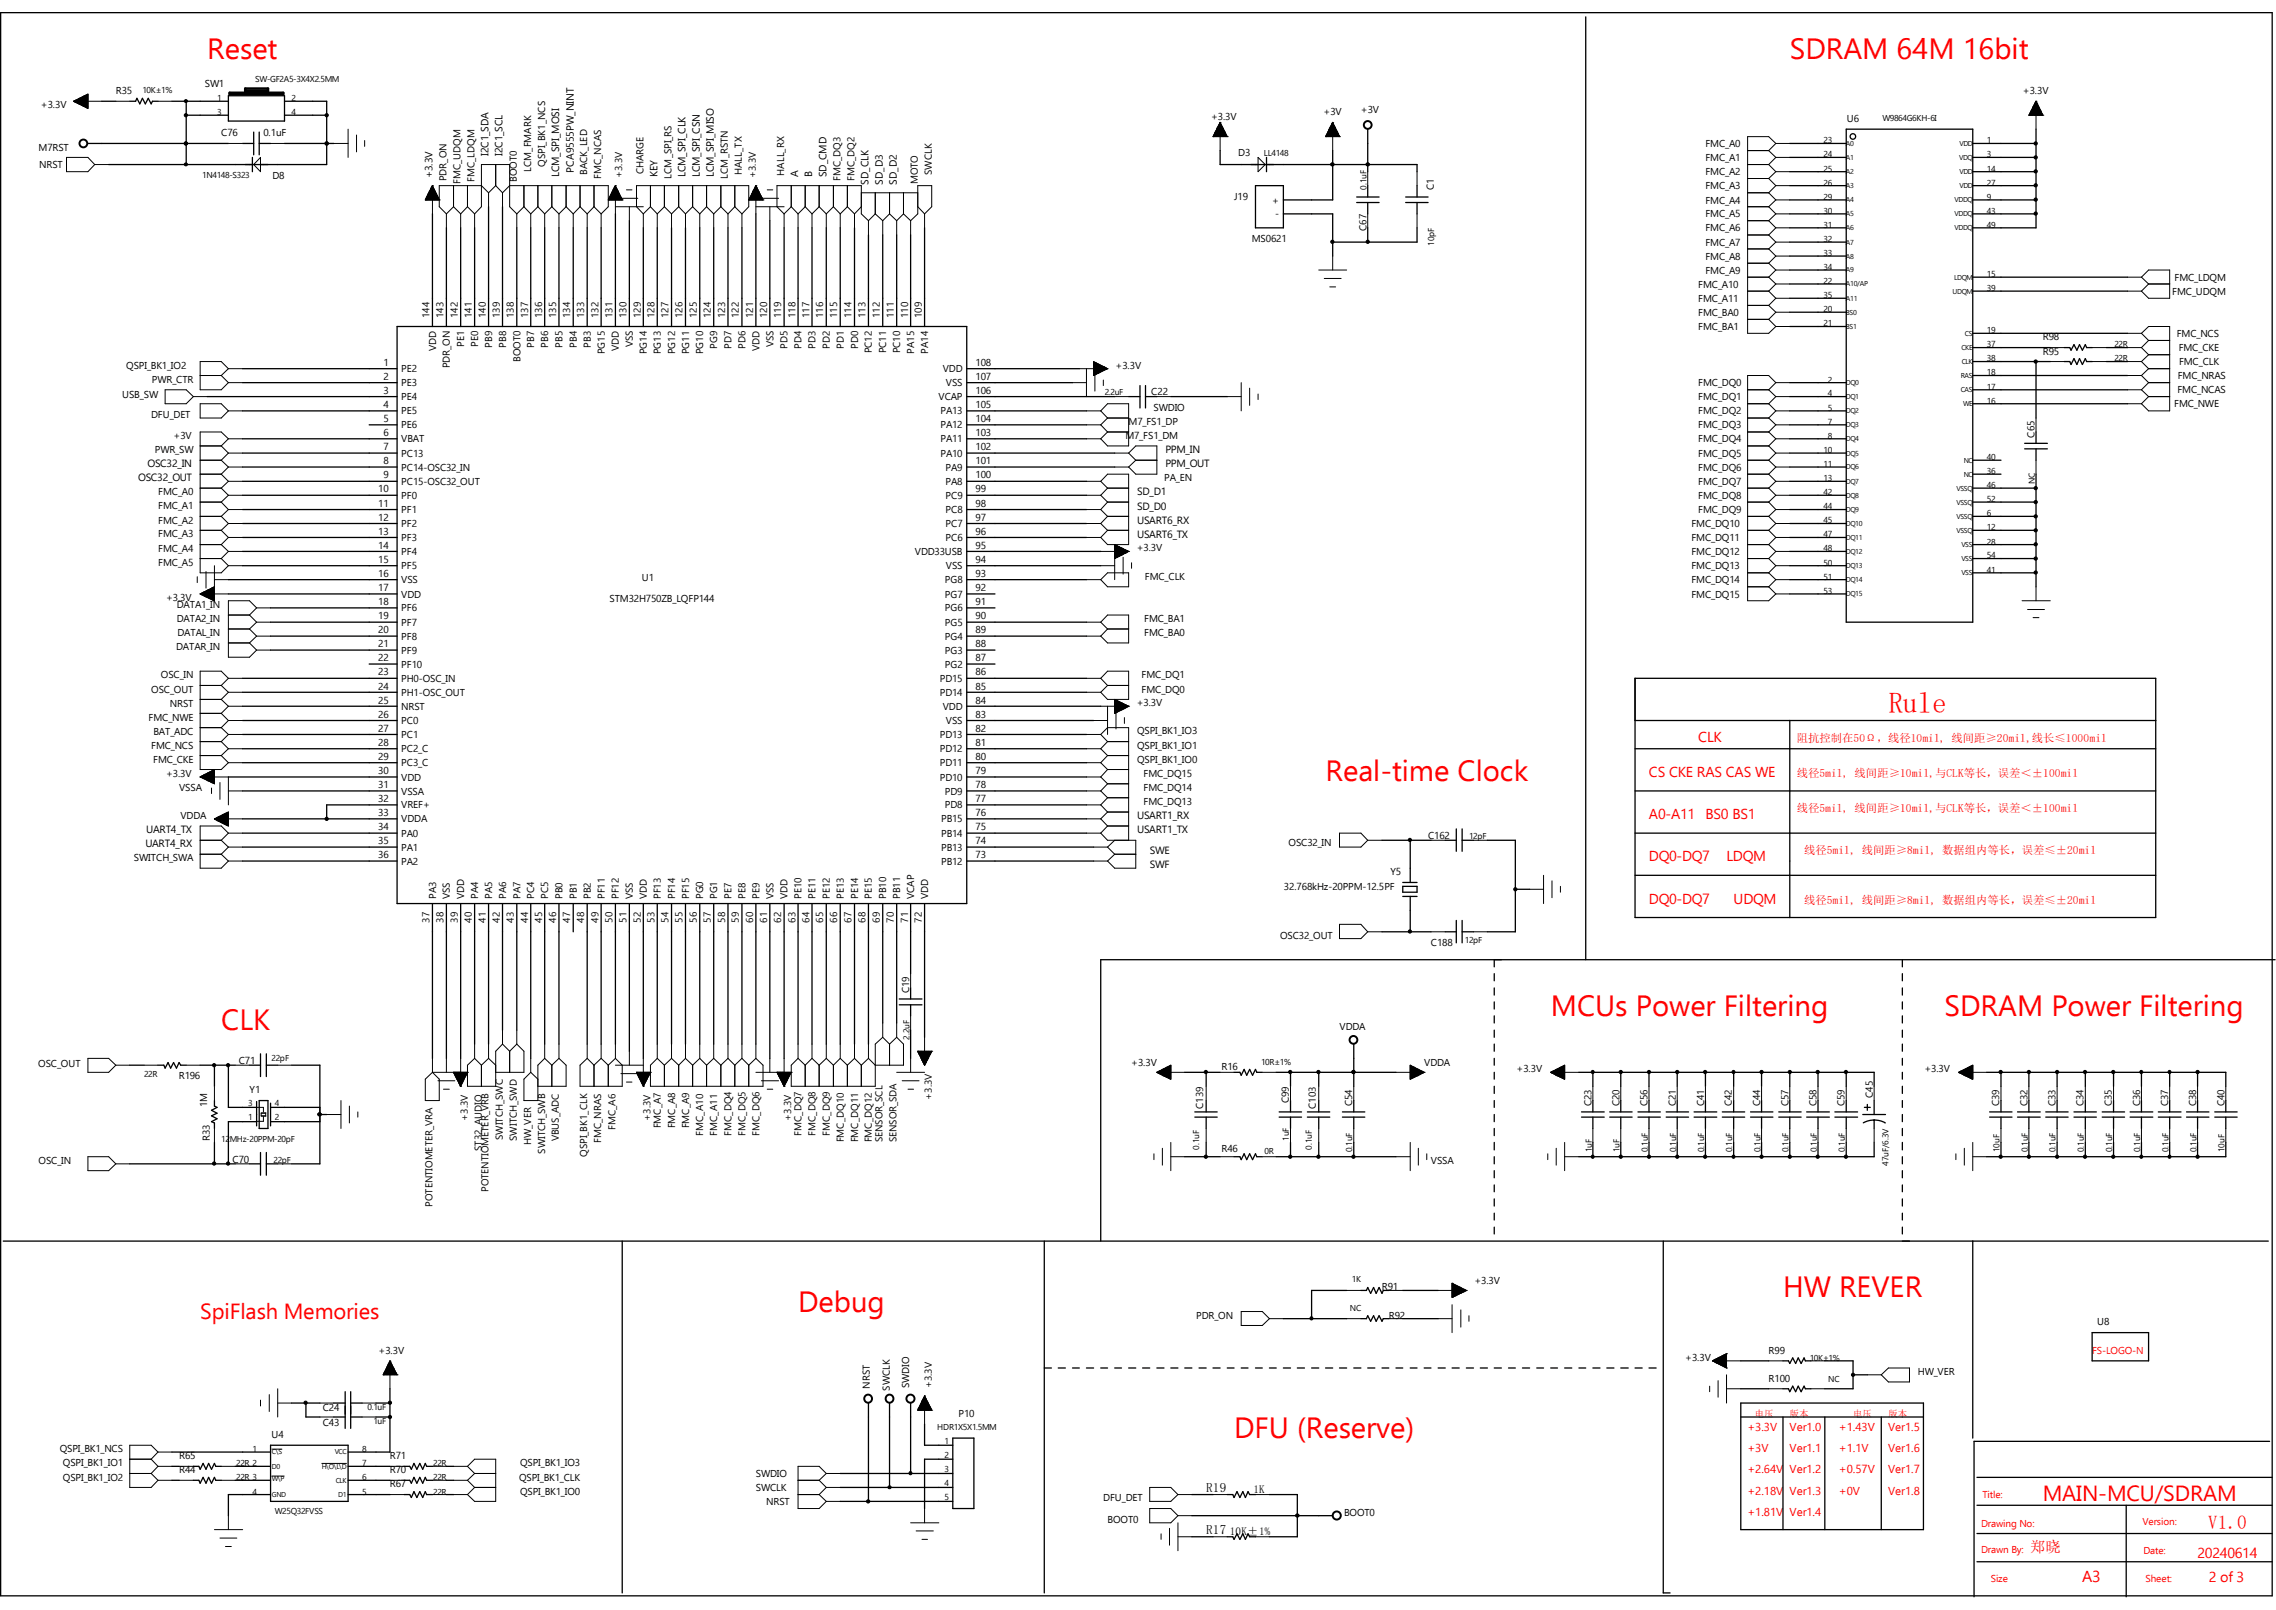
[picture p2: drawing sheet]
<svg xmlns="http://www.w3.org/2000/svg" width="297mm" height="210mm" viewBox="0 0 297 210" stroke-linecap="round" stroke-linejoin="round" font-family="sans-serif">
<defs><g id="words">
<g font-size="3.8" fill="#f00">
<text x="27.1" y="7.7">Reset</text>
<text x="233.6" y="7.7">SDRAM 64M 16bit</text>
<text x="246.4" y="93">Rule</text>
<text x="173" y="101.9">Real-time Clock</text>
<text x="28.9" y="134.4">CLK</text>
<text x="202.4" y="132.5">MCUs Power Filtering</text>
<text x="253.8" y="132.5">SDRAM Power Filtering</text>
<text x="104.1" y="171.1">Debug</text>
<text x="232.7" y="169.2">HW REVER</text>
<text x="161" y="187.6">DFU (Reserve)</text>
</g>
<g font-size="2.9" fill="#f00">
<text x="26.1" y="172">SpiFlash Memories</text>
<text x="266.6" y="195.8">MAIN-MCU/SDRAM</text>
</g>
<text font-size="2.5" fill="#f00" x="288.2" y="199.4">V1.0</text>
<text font-size="2.1" fill="#f00" x="271.7" y="206.3">A3</text>
<text font-size="2" fill="#f00" x="264.9" y="202.4">郑晓</text>
<g font-size="1.9" fill="#f00">
<text x="215.2" y="101.3">CS CKE RAS CAS WE</text>
<text x="221.6" y="96.7">CLK</text>
<text x="215.2" y="106.8">A0-A11</text>
<text x="222.5" y="106.8">BS0 BS1</text>
<text x="215.2" y="112.3">DQ0-DQ7</text>
<text x="225.3" y="112.3">LDQM</text>
<text x="215.2" y="117.9">DQ0-DQ7</text>
<text x="226.2" y="117.9">UDQM</text>
<text x="286.8" y="203.2">20240614</text>
<text x="288.2" y="206.3">2 of 3</text>
</g>
<g font-size="1.7">
<text x="157.4" y="194.6">R19</text>
<text x="157.4" y="200.1">R17</text>
</g>
<g font-size="1.5" fill="#f00">
<text x="234.5" y="96.7">阻抗控制在50Ω，线径10mil, 线间距≥20mil,线长≤1000mil</text>
<text x="234.5" y="101.3">线径5mil, 线间距≥10mil,与CLK等长，误差＜±100mil</text>
<text x="234.5" y="105.9">线径5mil, 线间距≥10mil,与CLK等长，误差＜±100mil</text>
<text x="235.4" y="111.4">线径5mil, 线间距≥8mil, 数据组内等长，误差≤±20mil</text>
<text x="235.4" y="117.9">线径5mil, 线间距≥8mil, 数据组内等长，误差≤±20mil</text>
<text x="228" y="186.7">+3.3V</text>
<text x="228" y="189.4">+3V</text>
<text x="233.5" y="189.4">Ver1.1</text>
<text x="233.5" y="186.7">Ver1.0</text>
<text x="240" y="186.7">+1.43V</text>
<text x="240" y="189.4">+1.1V</text>
<text x="246.4" y="186.7">Ver1.5</text>
<text x="246.4" y="189.4">Ver1.6</text>
<text x="228" y="192.2">+2.64V</text>
<text x="228" y="194.9">+2.18V</text>
<text x="228" y="197.7">+1.81V</text>
<text x="233.5" y="192.2">Ver1.2</text>
<text x="233.5" y="194.9">Ver1.3</text>
<text x="233.5" y="197.7">Ver1.4</text>
<text x="240" y="192.2">+0.57V</text>
<text x="240" y="194.9">+0V</text>
<text x="246.4" y="192.2">Ver1.7</text>
<text x="246.4" y="194.9">Ver1.8</text>
</g>
<g font-size="1.5">
<text x="163.6" y="194.7">1K</text>
<text x="160.5" y="200.3">10K±1%</text>
</g>
<g font-size="1.4">
<text x="56.4" y="23.3" transform="rotate(-90 56.4 23.3)">+3.3V</text>
<text x="63.8" y="20.4" transform="rotate(-90 63.8 20.4)">I2C1_SDA</text>
<text x="65.6" y="20.4" transform="rotate(-90 65.6 20.4)">I2C1_SCL</text>
<text x="72.9" y="23.1" transform="rotate(-90 72.9 23.1)">LCM_SPI_MOSI</text>
<text x="74.9" y="22.5" transform="rotate(-90 74.9 22.5)">PCA9555PW_NINT</text>
<text x="85.8" y="23.1" transform="rotate(-90 85.8 23.1)">KEY</text>
<text x="89.5" y="23.1" transform="rotate(-90 89.5 23.1)">LCM_SPI_CLK</text>
<text x="91.3" y="23.1" transform="rotate(-90 91.3 23.1)">LCM_SPI_CSN</text>
<text x="93.1" y="23.1" transform="rotate(-90 93.1 23.1)">LCM_SPI_MISO</text>
<text x="104.2" y="23.1" transform="rotate(-90 104.2 23.1)">A</text>
<text x="106" y="23.1" transform="rotate(-90 106 23.1)">B</text>
<text x="107.8" y="23.1" transform="rotate(-90 107.8 23.1)">SD_CMD</text>
<text x="113.3" y="24.1" transform="rotate(-90 113.3 24.1)">SD_CLK</text>
<text x="115.2" y="24.1" transform="rotate(-90 115.2 24.1)">SD_D3</text>
<text x="117" y="24.1" transform="rotate(-90 117 24.1)">SD_D2</text>
<text x="152.1" y="59.1">PPM_IN</text>
<text x="18" y="62.8">OSC32_OUT</text>
<text x="19.3" y="60.9">OSC32_IN</text>
<text x="148.4" y="64.6">SD_D1</text>
<text x="152.1" y="60.9">PPM_OUT</text>
<text x="148.4" y="68.3">USART6_RX</text>
<text x="148.4" y="70.1">USART6_TX</text>
<text x="148.4" y="66.5">SD_D0</text>
<text x="148.4" y="106.8">USART1_RX</text>
<text x="19" y="110.5">UART4_RX</text>
<text x="19.1" y="108.7">UART4_TX</text>
<text x="148.4" y="108.7">USART1_TX</text>
<text x="150" y="111.4">SWE</text>
<text x="150" y="113.3">SWF</text>
</g>
<g font-size="1.3">
<text x="26.7" y="11.4">SW1</text>
<text x="5.3" y="14.1">+3.3V</text>
<text x="15.1" y="12.3">R35</text>
<text x="28.9" y="17.8">C76</text>
<text x="34.4" y="17.8">0.1uF</text>
<text x="158" y="15.7">+3.3V</text>
<text x="172.7" y="15">+3V</text>
<text x="177.6" y="14.7">+3V</text>
<text x="241" y="16">U6</text>
<text x="264" y="12.3">+3.3V</text>
<text x="5" y="19.6">M7RST</text>
<text x="5.1" y="21.9">NRST</text>
<text x="35.6" y="23.3">D8</text>
<text x="58.2" y="23.6" transform="rotate(-90 58.2 23.6)">PDR_ON</text>
<text x="61.9" y="23.8" transform="rotate(-90 61.9 23.8)">FMC_LDQM</text>
<text x="67.4" y="23.8" transform="rotate(-90 67.4 23.8)">BOOT0</text>
<text x="69.3" y="22.4" transform="rotate(-90 69.3 22.4)">LCM_FMARK</text>
<text x="71.1" y="21.7" transform="rotate(-90 71.1 21.7)">QSPI_BK1_NCS</text>
<text x="76.6" y="22.8" transform="rotate(-90 76.6 22.8)">BACK_LED</text>
<text x="78.4" y="23.3" transform="rotate(-90 78.4 23.3)">FMC_NCAS</text>
<text x="81.2" y="23.2" transform="rotate(-90 81.2 23.2)">+3.3V</text>
<text x="84" y="22.7" transform="rotate(-90 84 22.7)">CHARGE</text>
<text x="87.6" y="23.3" transform="rotate(-90 87.6 23.3)">LCM_SPI_RS</text>
<text x="95" y="23.3" transform="rotate(-90 95 23.3)">LCM_RSTN</text>
<text x="96.8" y="22.9" transform="rotate(-90 96.8 22.9)">HALL_TX</text>
<text x="98.6" y="23.2" transform="rotate(-90 98.6 23.2)">+3.3V</text>
<text x="102.3" y="22.9" transform="rotate(-90 102.3 22.9)">HALL_RX</text>
<text x="109.7" y="23.6" transform="rotate(-90 109.7 23.6)">FMC_DQ3</text>
<text x="111.5" y="23.6" transform="rotate(-90 111.5 23.6)">FMC_DQ2</text>
<text x="121.6" y="22.8" transform="rotate(-90 121.6 22.8)">SWCLK</text>
<text x="161.6" y="20.4">D3</text>
<text x="222.5" y="19.2">FMC_A0</text>
<text x="222.5" y="21">FMC_A1</text>
<text x="222.5" y="22.9">FMC_A2</text>
<text x="60.1" y="24" transform="rotate(-90 60.1 24)">FMC_UDQM</text>
<text x="119.8" y="24" transform="rotate(-90 119.8 24)">MOTO</text>
<text x="161" y="26.1">J19</text>
<text x="166" y="26.5">+</text>
<text x="166.4" y="28.4">-</text>
<text x="187.1" y="24.8" transform="rotate(-90 187.1 24.8)">C1</text>
<text x="222.5" y="24.7">FMC_A3</text>
<text x="222.5" y="26.5">FMC_A4</text>
<text x="222.5" y="28.4">FMC_A5</text>
<text x="163.4" y="31.6">MS0621</text>
<text x="178.3" y="30.1" transform="rotate(-90 178.3 30.1)">C67</text>
<text x="222.5" y="30.2">FMC_A6</text>
<text x="222.5" y="32">FMC_A7</text>
<text x="222.5" y="33.9">FMC_A8</text>
<text x="222.5" y="35.7">FMC_A9</text>
<text x="56" y="41.5" transform="rotate(-90 56 41.5)">144</text>
<text x="57.9" y="41.5" transform="rotate(-90 57.9 41.5)">143</text>
<text x="59.7" y="41.5" transform="rotate(-90 59.7 41.5)">142</text>
<text x="61.6" y="41.5" transform="rotate(-90 61.6 41.5)">141</text>
<text x="63.4" y="41.5" transform="rotate(-90 63.4 41.5)">140</text>
<text x="65.2" y="41.5" transform="rotate(-90 65.2 41.5)">139</text>
<text x="67.1" y="41.5" transform="rotate(-90 67.1 41.5)">138</text>
<text x="68.9" y="41.5" transform="rotate(-90 68.9 41.5)">137</text>
<text x="70.7" y="41.5" transform="rotate(-90 70.7 41.5)">136</text>
<text x="72.6" y="41.5" transform="rotate(-90 72.6 41.5)">135</text>
<text x="74.4" y="41.5" transform="rotate(-90 74.4 41.5)">134</text>
<text x="76.2" y="41.5" transform="rotate(-90 76.2 41.5)">133</text>
<text x="78.1" y="41.5" transform="rotate(-90 78.1 41.5)">132</text>
<text x="79.9" y="41.5" transform="rotate(-90 79.9 41.5)">131</text>
<text x="81.7" y="41.5" transform="rotate(-90 81.7 41.5)">130</text>
<text x="83.6" y="41.5" transform="rotate(-90 83.6 41.5)">129</text>
<text x="85.4" y="41.5" transform="rotate(-90 85.4 41.5)">128</text>
<text x="87.2" y="41.5" transform="rotate(-90 87.2 41.5)">127</text>
<text x="89.1" y="41.5" transform="rotate(-90 89.1 41.5)">126</text>
<text x="90.9" y="41.5" transform="rotate(-90 90.9 41.5)">125</text>
<text x="92.8" y="41.5" transform="rotate(-90 92.8 41.5)">124</text>
<text x="94.6" y="41.5" transform="rotate(-90 94.6 41.5)">123</text>
<text x="96.4" y="41.5" transform="rotate(-90 96.4 41.5)">122</text>
<text x="98.3" y="41.5" transform="rotate(-90 98.3 41.5)">121</text>
<text x="100.1" y="41.5" transform="rotate(-90 100.1 41.5)">120</text>
<text x="101.9" y="41.5" transform="rotate(-90 101.9 41.5)">119</text>
<text x="103.8" y="41.5" transform="rotate(-90 103.8 41.5)">118</text>
<text x="105.6" y="41.5" transform="rotate(-90 105.6 41.5)">117</text>
<text x="107.4" y="41.5" transform="rotate(-90 107.4 41.5)">116</text>
<text x="109.3" y="41.5" transform="rotate(-90 109.3 41.5)">115</text>
<text x="111.1" y="41.5" transform="rotate(-90 111.1 41.5)">114</text>
<text x="112.9" y="41.5" transform="rotate(-90 112.9 41.5)">113</text>
<text x="114.8" y="41.5" transform="rotate(-90 114.8 41.5)">112</text>
<text x="116.6" y="41.5" transform="rotate(-90 116.6 41.5)">111</text>
<text x="118.5" y="41.5" transform="rotate(-90 118.5 41.5)">110</text>
<text x="120.3" y="41.5" transform="rotate(-90 120.3 41.5)">109</text>
<text x="221.6" y="37.5">FMC_A10</text>
<text x="221.6" y="39.4">FMC_A11</text>
<text x="221.6" y="41.2">FMC_BA0</text>
<text x="283.5" y="38.4">FMC_UDQM</text>
<text x="283.8" y="36.6">FMC_LDQM</text>
<text x="50" y="47.7">1</text>
<text x="56.9" y="45.8" transform="rotate(-90 56.9 45.8)">VDD</text>
<text x="60.6" y="45.3" transform="rotate(-90 60.6 45.3)">PE1</text>
<text x="62.4" y="45.3" transform="rotate(-90 62.4 45.3)">PE0</text>
<text x="64.2" y="45.3" transform="rotate(-90 64.2 45.3)">PB9</text>
<text x="66" y="45.3" transform="rotate(-90 66 45.3)">PB8</text>
<text x="67.9" y="47.2" transform="rotate(-90 67.9 47.2)">BOOT0</text>
<text x="69.7" y="45.3" transform="rotate(-90 69.7 45.3)">PB7</text>
<text x="71.5" y="45.3" transform="rotate(-90 71.5 45.3)">PB6</text>
<text x="73.4" y="45.3" transform="rotate(-90 73.4 45.3)">PB5</text>
<text x="75.3" y="45.3" transform="rotate(-90 75.3 45.3)">PB4</text>
<text x="77.1" y="45.3" transform="rotate(-90 77.1 45.3)">PB3</text>
<text x="78.9" y="46.2" transform="rotate(-90 78.9 46.2)">PG15</text>
<text x="80.8" y="45.8" transform="rotate(-90 80.8 45.8)">VDD</text>
<text x="82.6" y="45.3" transform="rotate(-90 82.6 45.3)">VSS</text>
<text x="84.4" y="46.2" transform="rotate(-90 84.4 46.2)">PG14</text>
<text x="86.2" y="46.2" transform="rotate(-90 86.2 46.2)">PG13</text>
<text x="88.1" y="46.2" transform="rotate(-90 88.1 46.2)">PG12</text>
<text x="89.9" y="46.2" transform="rotate(-90 89.9 46.2)">PG11</text>
<text x="91.8" y="46.2" transform="rotate(-90 91.8 46.2)">PG10</text>
<text x="93.6" y="45.5" transform="rotate(-90 93.6 45.5)">PG9</text>
<text x="95.5" y="45.5" transform="rotate(-90 95.5 45.5)">PD7</text>
<text x="97.3" y="45.5" transform="rotate(-90 97.3 45.5)">PD6</text>
<text x="99.1" y="45.8" transform="rotate(-90 99.1 45.8)">VDD</text>
<text x="100.9" y="45.3" transform="rotate(-90 100.9 45.3)">VSS</text>
<text x="102.8" y="45.5" transform="rotate(-90 102.8 45.5)">PD5</text>
<text x="104.6" y="45.5" transform="rotate(-90 104.6 45.5)">PD4</text>
<text x="106.4" y="45.5" transform="rotate(-90 106.4 45.5)">PD3</text>
<text x="108.3" y="45.5" transform="rotate(-90 108.3 45.5)">PD2</text>
<text x="110.1" y="45.5" transform="rotate(-90 110.1 45.5)">PD1</text>
<text x="112" y="45.5" transform="rotate(-90 112 45.5)">PD0</text>
<text x="113.8" y="46.1" transform="rotate(-90 113.8 46.1)">PC12</text>
<text x="115.7" y="46.1" transform="rotate(-90 115.7 46.1)">PC11</text>
<text x="117.5" y="46.1" transform="rotate(-90 117.5 46.1)">PC10</text>
<text x="119.3" y="46.1" transform="rotate(-90 119.3 46.1)">PA15</text>
<text x="121.1" y="46.1" transform="rotate(-90 121.1 46.1)">PA14</text>
<text x="127.3" y="47.7">108</text>
<text x="221.6" y="43.1">FMC_BA1</text>
<text x="266.6" y="46.3">R95</text>
<text x="266.6" y="44.4">R98</text>
<text x="284" y="43.9">FMC_NCS</text>
<text x="284.3" y="45.8">FMC_CKE</text>
<text x="284.3" y="47.6">FMC_CLK</text>
<text x="16" y="51.9">USB_SW</text>
<text x="16.5" y="48.1">QSPI_BK1_IO2</text>
<text x="19.8" y="49.9">PWR_CTR</text>
<text x="50" y="49.6">2</text>
<text x="50" y="51.4">3</text>
<text x="50" y="53.2">4</text>
<text x="52.4" y="48.6">PE2</text>
<text x="52.4" y="50.4">PE3</text>
<text x="52.4" y="52.2">PE4</text>
<text x="58.7" y="48" transform="rotate(-90 58.7 48)">PDR_ON</text>
<text x="122.5" y="52.2">VCAP</text>
<text x="123" y="48.6">VDD</text>
<text x="123.4" y="50.4">VSS</text>
<text x="127.3" y="53.2">105</text>
<text x="127.3" y="51.4">106</text>
<text x="127.3" y="49.6">107</text>
<text x="145.6" y="48.1">+3.3V</text>
<text x="150.2" y="51.6">C22</text>
<text x="150.5" y="53.6">SWDIO</text>
<text x="221.6" y="50.4">FMC_DQ0</text>
<text x="221.6" y="52.2">FMC_DQ1</text>
<text x="283.7" y="53.1">FMC_NWE</text>
<text x="284.1" y="51.3">FMC_NCAS</text>
<text x="284.2" y="49.4">FMC_NRAS</text>
<text x="19.7" y="54.5">DFU_DET</text>
<text x="20.2" y="59.1">PWR_SW</text>
<text x="22.6" y="57.2">+3V</text>
<text x="50" y="55.1">5</text>
<text x="50" y="56.9">6</text>
<text x="50" y="58.7">7</text>
<text x="52.4" y="54.1">PE5</text>
<text x="52.4" y="55.9">PE6</text>
<text x="52.4" y="57.7">VBAT</text>
<text x="52.4" y="59.6">PC13</text>
<text x="122.7" y="59.6">PA10</text>
<text x="122.7" y="57.7">PA11</text>
<text x="122.7" y="55.9">PA12</text>
<text x="122.7" y="54.1">PA13</text>
<text x="127.3" y="58.7">102</text>
<text x="127.3" y="56.9">103</text>
<text x="127.3" y="55.1">104</text>
<text x="146.8" y="57.3">M7_FS1_DM</text>
<text x="147.3" y="55.5">M7_FS1_DP</text>
<text x="221.6" y="54.1">FMC_DQ2</text>
<text x="221.6" y="55.9">FMC_DQ3</text>
<text x="221.6" y="57.7">FMC_DQ4</text>
<text x="221.6" y="59.6">FMC_DQ5</text>
<text x="265.5" y="57.1" transform="rotate(-90 265.5 57.1)">C65</text>
<text x="20.7" y="64.6">FMC_A0</text>
<text x="49.4" y="64.2">10</text>
<text x="50" y="60.5">8</text>
<text x="50" y="62.4">9</text>
<text x="52.4" y="61.4">PC14-OSC32_IN</text>
<text x="52.4" y="63.2">PC15-OSC32_OUT</text>
<text x="52.4" y="65.1">PF0</text>
<text x="123.4" y="65.1">PC9</text>
<text x="123.4" y="63.2">PA8</text>
<text x="123.4" y="61.4">PA9</text>
<text x="127.3" y="64.2">99</text>
<text x="127.3" y="62.4">100</text>
<text x="127.3" y="60.5">101</text>
<text x="151.9" y="62.8">PA_EN</text>
<text x="221.6" y="61.4">FMC_DQ6</text>
<text x="221.6" y="63.2">FMC_DQ7</text>
<text x="221.6" y="65.1">FMC_DQ8</text>
<text x="20.7" y="66.4">FMC_A1</text>
<text x="20.7" y="68.3">FMC_A2</text>
<text x="20.7" y="70.1">FMC_A3</text>
<text x="20.7" y="72">FMC_A4</text>
<text x="49.4" y="66.1">11</text>
<text x="49.4" y="67.9">12</text>
<text x="49.4" y="69.8">13</text>
<text x="49.4" y="71.6">14</text>
<text x="52.4" y="66.9">PF1</text>
<text x="52.4" y="68.8">PF2</text>
<text x="52.4" y="70.6">PF3</text>
<text x="123.4" y="70.6">PC6</text>
<text x="123.4" y="68.8">PC7</text>
<text x="123.4" y="66.9">PC8</text>
<text x="127.3" y="71.6">95</text>
<text x="127.3" y="69.8">96</text>
<text x="127.3" y="67.9">97</text>
<text x="127.3" y="66.1">98</text>
<text x="148.3" y="71.9">+3.3V</text>
<text x="220.7" y="68.8">FMC_DQ10</text>
<text x="220.7" y="70.6">FMC_DQ11</text>
<text x="221.6" y="66.9">FMC_DQ9</text>
<text x="20.7" y="73.8">FMC_A5</text>
<text x="49.4" y="73.4">15</text>
<text x="49.4" y="75.2">16</text>
<text x="49.4" y="77.1">17</text>
<text x="52.4" y="72.4">PF4</text>
<text x="52.4" y="74.3">PF5</text>
<text x="52.4" y="76.1">VSS</text>
<text x="52.4" y="77.9">VDD</text>
<text x="83.8" y="75.8">U1</text>
<text x="119.4" y="72.4">VDD33USB</text>
<text x="123.3" y="77.9">PG7</text>
<text x="123.3" y="76.1">PG8</text>
<text x="123.4" y="74.3">VSS</text>
<text x="127.3" y="77.1">92</text>
<text x="127.3" y="75.2">93</text>
<text x="127.3" y="73.4">94</text>
<text x="149.4" y="75.7">FMC_CLK</text>
<text x="220.7" y="72.4">FMC_DQ12</text>
<text x="220.7" y="74.3">FMC_DQ13</text>
<text x="220.7" y="76.1">FMC_DQ14</text>
<text x="220.7" y="77.9">FMC_DQ15</text>
<text x="21.7" y="78.4">+3.3V</text>
<text x="23.1" y="79.3">DATA1_IN</text>
<text x="23.1" y="81.2">DATA2_IN</text>
<text x="23.2" y="83">DATAL_IN</text>
<text x="49.4" y="78.9">18</text>
<text x="49.4" y="80.8">19</text>
<text x="49.4" y="82.6">20</text>
<text x="52.4" y="79.8">PF6</text>
<text x="52.4" y="81.6">PF7</text>
<text x="52.4" y="83.4">PF8</text>
<text x="79.5" y="78.6">STM32H750ZB_LQFP144</text>
<text x="123.3" y="83.4">PG4</text>
<text x="123.3" y="81.6">PG5</text>
<text x="123.3" y="79.8">PG6</text>
<text x="127.3" y="82.6">89</text>
<text x="127.3" y="80.8">90</text>
<text x="127.3" y="78.9">91</text>
<text x="149.3" y="83">FMC_BA0</text>
<text x="149.3" y="81.2">FMC_BA1</text>
<text x="21" y="88.5">OSC_IN</text>
<text x="23" y="84.8">DATAR_IN</text>
<text x="49.4" y="84.5">21</text>
<text x="49.4" y="86.3">22</text>
<text x="49.4" y="88.1">23</text>
<text x="49.4" y="90">24</text>
<text x="52.4" y="85.3">PF9</text>
<text x="52.4" y="87.1">PF10</text>
<text x="52.4" y="88.9">PH0-OSC_IN</text>
<text x="122.6" y="88.9">PD15</text>
<text x="123.3" y="87.1">PG2</text>
<text x="123.3" y="85.3">PG3</text>
<text x="127.3" y="90">85</text>
<text x="127.3" y="88.1">86</text>
<text x="127.3" y="86.3">87</text>
<text x="127.3" y="84.5">88</text>
<text x="149" y="88.5">FMC_DQ1</text>
<text x="19.4" y="94">FMC_NWE</text>
<text x="19.7" y="90.3">OSC_OUT</text>
<text x="20" y="95.8">BAT_ADC</text>
<text x="22.2" y="92.2">NRST</text>
<text x="49.4" y="91.8">25</text>
<text x="49.4" y="93.6">26</text>
<text x="49.4" y="95.4">27</text>
<text x="52.4" y="90.8">PH1-OSC_OUT</text>
<text x="52.4" y="92.6">NRST</text>
<text x="52.4" y="94.4">PC0</text>
<text x="122.6" y="90.8">PD14</text>
<text x="123" y="92.6">VDD</text>
<text x="123.4" y="94.4">VSS</text>
<text x="127.3" y="95.4">82</text>
<text x="127.3" y="93.6">83</text>
<text x="127.3" y="91.8">84</text>
<text x="148.3" y="92.1">+3.3V</text>
<text x="148.4" y="95.8">QSPI_BK1_IO3</text>
<text x="149" y="90.3">FMC_DQ0</text>
<text x="19.7" y="97.7">FMC_NCS</text>
<text x="20" y="99.5">FMC_CKE</text>
<text x="21.7" y="101.3">+3.3V</text>
<text x="49.4" y="97.3">28</text>
<text x="49.4" y="99.1">29</text>
<text x="49.4" y="101">30</text>
<text x="52.4" y="96.3">PC1</text>
<text x="52.4" y="98.1">PC2_C</text>
<text x="52.4" y="100">PC3_C</text>
<text x="52.4" y="101.8">VDD</text>
<text x="122.6" y="101.8">PD10</text>
<text x="122.6" y="100">PD11</text>
<text x="122.6" y="98.1">PD12</text>
<text x="122.6" y="96.3">PD13</text>
<text x="127.3" y="101">79</text>
<text x="127.3" y="99.1">80</text>
<text x="127.3" y="97.3">81</text>
<text x="148.4" y="99.5">QSPI_BK1_IO0</text>
<text x="148.4" y="97.7">QSPI_BK1_IO1</text>
<text x="149.2" y="101.3">FMC_DQ15</text>
<text x="23.4" y="103.2">VSSA</text>
<text x="23.5" y="106.8">VDDA</text>
<text x="49.4" y="102.8">31</text>
<text x="49.4" y="104.6">32</text>
<text x="49.4" y="106.5">33</text>
<text x="52.4" y="103.6">VSSA</text>
<text x="52.4" y="105.5">VREF+</text>
<text x="52.4" y="107.3">VDDA</text>
<text x="122.8" y="107.3">PB15</text>
<text x="123.3" y="105.5">PD8</text>
<text x="123.3" y="103.6">PD9</text>
<text x="127.3" y="106.5">76</text>
<text x="127.3" y="104.6">77</text>
<text x="127.3" y="102.8">78</text>
<text x="149.2" y="105">FMC_DQ13</text>
<text x="149.2" y="103.2">FMC_DQ14</text>
<text x="17.5" y="112.4">SWITCH_SWA</text>
<text x="49.4" y="108.3">34</text>
<text x="49.4" y="110.1">35</text>
<text x="49.4" y="112">36</text>
<text x="52.4" y="109.1">PA0</text>
<text x="52.4" y="111">PA1</text>
<text x="52.4" y="112.8">PA2</text>
<text x="122.8" y="112.8">PB12</text>
<text x="122.8" y="111">PB13</text>
<text x="122.8" y="109.1">PB14</text>
<text x="127.3" y="112">73</text>
<text x="127.3" y="110.1">74</text>
<text x="127.3" y="108.3">75</text>
<text x="168.1" y="110.3">OSC32_IN</text>
<text x="186.3" y="109.4">C162</text>
<text x="56.9" y="117.3" transform="rotate(-90 56.9 117.3)">PA3</text>
<text x="58.7" y="117.3" transform="rotate(-90 58.7 117.3)">VSS</text>
<text x="60.6" y="117.3" transform="rotate(-90 60.6 117.3)">VDD</text>
<text x="62.4" y="117.3" transform="rotate(-90 62.4 117.3)">PA4</text>
<text x="64.2" y="117.3" transform="rotate(-90 64.2 117.3)">PA5</text>
<text x="66" y="117.3" transform="rotate(-90 66 117.3)">PA6</text>
<text x="67.9" y="117.3" transform="rotate(-90 67.9 117.3)">PA7</text>
<text x="69.7" y="117.3" transform="rotate(-90 69.7 117.3)">PC4</text>
<text x="71.5" y="117.3" transform="rotate(-90 71.5 117.3)">PC5</text>
<text x="73.4" y="117.3" transform="rotate(-90 73.4 117.3)">PB0</text>
<text x="75.3" y="117.3" transform="rotate(-90 75.3 117.3)">PB1</text>
<text x="77.1" y="117.3" transform="rotate(-90 77.1 117.3)">PB2</text>
<text x="78.9" y="117.3" transform="rotate(-90 78.9 117.3)">PF11</text>
<text x="80.8" y="117.3" transform="rotate(-90 80.8 117.3)">PF12</text>
<text x="82.6" y="117.3" transform="rotate(-90 82.6 117.3)">VSS</text>
<text x="84.4" y="117.3" transform="rotate(-90 84.4 117.3)">VDD</text>
<text x="86.2" y="117.3" transform="rotate(-90 86.2 117.3)">PF13</text>
<text x="88.1" y="117.3" transform="rotate(-90 88.1 117.3)">PF14</text>
<text x="89.9" y="117.3" transform="rotate(-90 89.9 117.3)">PF15</text>
<text x="91.8" y="117.3" transform="rotate(-90 91.8 117.3)">PG0</text>
<text x="93.6" y="117.3" transform="rotate(-90 93.6 117.3)">PG1</text>
<text x="95.5" y="117.3" transform="rotate(-90 95.5 117.3)">PE7</text>
<text x="97.3" y="117.3" transform="rotate(-90 97.3 117.3)">PE8</text>
<text x="99.1" y="117.3" transform="rotate(-90 99.1 117.3)">PE9</text>
<text x="100.9" y="117.3" transform="rotate(-90 100.9 117.3)">VSS</text>
<text x="102.8" y="117.3" transform="rotate(-90 102.8 117.3)">VDD</text>
<text x="104.6" y="117.3" transform="rotate(-90 104.6 117.3)">PE10</text>
<text x="106.4" y="117.3" transform="rotate(-90 106.4 117.3)">PE11</text>
<text x="108.3" y="117.3" transform="rotate(-90 108.3 117.3)">PE12</text>
<text x="110.1" y="117.3" transform="rotate(-90 110.1 117.3)">PE13</text>
<text x="112" y="117.3" transform="rotate(-90 112 117.3)">PE14</text>
<text x="113.8" y="117.3" transform="rotate(-90 113.8 117.3)">PE15</text>
<text x="115.7" y="117.3" transform="rotate(-90 115.7 117.3)">PB10</text>
<text x="117.5" y="117.3" transform="rotate(-90 117.5 117.3)">PB11</text>
<text x="119.3" y="117.3" transform="rotate(-90 119.3 117.3)">VCAP</text>
<text x="121.1" y="117.3" transform="rotate(-90 121.1 117.3)">VDD</text>
<text x="167.6" y="116">32.768kHz-20PPM-12.5PF</text>
<text x="181.4" y="114.2">Y5</text>
<text x="56" y="120.4" transform="rotate(-90 56 120.4)">37</text>
<text x="57.9" y="120.4" transform="rotate(-90 57.9 120.4)">38</text>
<text x="59.7" y="120.4" transform="rotate(-90 59.7 120.4)">39</text>
<text x="61.6" y="120.4" transform="rotate(-90 61.6 120.4)">40</text>
<text x="63.4" y="120.4" transform="rotate(-90 63.4 120.4)">41</text>
<text x="65.2" y="120.4" transform="rotate(-90 65.2 120.4)">42</text>
<text x="67.1" y="120.4" transform="rotate(-90 67.1 120.4)">43</text>
<text x="68.9" y="120.4" transform="rotate(-90 68.9 120.4)">44</text>
<text x="70.7" y="120.4" transform="rotate(-90 70.7 120.4)">45</text>
<text x="72.6" y="120.4" transform="rotate(-90 72.6 120.4)">46</text>
<text x="74.4" y="120.4" transform="rotate(-90 74.4 120.4)">47</text>
<text x="76.2" y="120.4" transform="rotate(-90 76.2 120.4)">48</text>
<text x="78.1" y="120.4" transform="rotate(-90 78.1 120.4)">49</text>
<text x="79.9" y="120.4" transform="rotate(-90 79.9 120.4)">50</text>
<text x="81.7" y="120.4" transform="rotate(-90 81.7 120.4)">51</text>
<text x="83.6" y="120.4" transform="rotate(-90 83.6 120.4)">52</text>
<text x="85.4" y="120.4" transform="rotate(-90 85.4 120.4)">53</text>
<text x="87.2" y="120.4" transform="rotate(-90 87.2 120.4)">54</text>
<text x="89.1" y="120.4" transform="rotate(-90 89.1 120.4)">55</text>
<text x="90.9" y="120.4" transform="rotate(-90 90.9 120.4)">56</text>
<text x="92.8" y="120.4" transform="rotate(-90 92.8 120.4)">57</text>
<text x="94.6" y="120.4" transform="rotate(-90 94.6 120.4)">58</text>
<text x="96.4" y="120.4" transform="rotate(-90 96.4 120.4)">59</text>
<text x="98.3" y="120.4" transform="rotate(-90 98.3 120.4)">60</text>
<text x="100.1" y="120.4" transform="rotate(-90 100.1 120.4)">61</text>
<text x="101.9" y="120.4" transform="rotate(-90 101.9 120.4)">62</text>
<text x="103.8" y="120.4" transform="rotate(-90 103.8 120.4)">63</text>
<text x="105.6" y="120.4" transform="rotate(-90 105.6 120.4)">64</text>
<text x="107.4" y="120.4" transform="rotate(-90 107.4 120.4)">65</text>
<text x="109.3" y="120.4" transform="rotate(-90 109.3 120.4)">66</text>
<text x="111.1" y="120.4" transform="rotate(-90 111.1 120.4)">67</text>
<text x="112.9" y="120.4" transform="rotate(-90 112.9 120.4)">68</text>
<text x="114.8" y="120.4" transform="rotate(-90 114.8 120.4)">69</text>
<text x="116.6" y="120.4" transform="rotate(-90 116.6 120.4)">70</text>
<text x="118.5" y="120.4" transform="rotate(-90 118.5 120.4)">71</text>
<text x="120.3" y="120.4" transform="rotate(-90 120.3 120.4)">72</text>
<text x="167" y="122.4">OSC32_OUT</text>
<text x="186.7" y="123.4">C188</text>
<text x="118.7" y="129.6" transform="rotate(-90 118.7 129.6)">C19</text>
<text x="174.8" y="134.4">VDDA</text>
<text x="5" y="139.2">OSC_OUT</text>
<text x="23.3" y="140.8">R196</text>
<text x="31.2" y="138.8">C71</text>
<text x="32.6" y="142.6">Y1</text>
<text x="121.6" y="143.4" transform="rotate(-90 121.6 143.4)">+3.3V</text>
<text x="147.6" y="139">+3.3V</text>
<text x="159.4" y="139.5">R16</text>
<text x="168.2" y="143.9" transform="rotate(-90 168.2 143.9)">C99</text>
<text x="185.8" y="139">VDDA</text>
<text x="197.9" y="139.9">+3.3V</text>
<text x="244.4" y="143.2" transform="rotate(-90 244.4 143.2)">C45</text>
<text x="251.1" y="139.9">+3.3V</text>
<text x="27" y="144.4" transform="rotate(-90 27 144.4)">1M</text>
<text x="27.4" y="148.9" transform="rotate(-90 27.4 148.9)">R33</text>
<text x="61" y="146.2" transform="rotate(-90 61 146.2)">+3.3V</text>
<text x="65.6" y="148.7" transform="rotate(-90 65.6 148.7)">SWITCH_SWC</text>
<text x="67.4" y="148.8" transform="rotate(-90 67.4 148.8)">SWITCH_SWD</text>
<text x="69.3" y="149.4" transform="rotate(-90 69.3 149.4)">HW_VER</text>
<text x="72.9" y="148.9" transform="rotate(-90 72.9 148.9)">VBUS_ADC</text>
<text x="78.4" y="149.1" transform="rotate(-90 78.4 149.1)">FMC_NRAS</text>
<text x="80.3" y="147.4" transform="rotate(-90 80.3 147.4)">FMC_A6</text>
<text x="84.9" y="146.2" transform="rotate(-90 84.9 146.2)">+3.3V</text>
<text x="86.2" y="147.2" transform="rotate(-90 86.2 147.2)">FMC_A7</text>
<text x="88.1" y="147.2" transform="rotate(-90 88.1 147.2)">FMC_A8</text>
<text x="89.9" y="147.2" transform="rotate(-90 89.9 147.2)">FMC_A9</text>
<text x="91.8" y="148.1" transform="rotate(-90 91.8 148.1)">FMC_A10</text>
<text x="93.6" y="148.1" transform="rotate(-90 93.6 148.1)">FMC_A11</text>
<text x="95.5" y="148.1" transform="rotate(-90 95.5 148.1)">FMC_DQ4</text>
<text x="97.3" y="148.1" transform="rotate(-90 97.3 148.1)">FMC_DQ5</text>
<text x="99.1" y="148.1" transform="rotate(-90 99.1 148.1)">FMC_DQ6</text>
<text x="103.2" y="146.2" transform="rotate(-90 103.2 146.2)">+3.3V</text>
<text x="104.6" y="148.1" transform="rotate(-90 104.6 148.1)">FMC_DQ7</text>
<text x="106.4" y="148.1" transform="rotate(-90 106.4 148.1)">FMC_DQ8</text>
<text x="108.3" y="148.1" transform="rotate(-90 108.3 148.1)">FMC_DQ9</text>
<text x="110.1" y="149" transform="rotate(-90 110.1 149)">FMC_DQ10</text>
<text x="112" y="149" transform="rotate(-90 112 149)">FMC_DQ11</text>
<text x="113.8" y="149" transform="rotate(-90 113.8 149)">FMC_DQ12</text>
<text x="115.1" y="149" transform="rotate(-90 115.1 149)">SENSOR_SCL</text>
<text x="117" y="149" transform="rotate(-90 117 149)">SENSOR_SDA</text>
<text x="157" y="144.7" transform="rotate(-90 157 144.7)">C139</text>
<text x="171.7" y="144.7" transform="rotate(-90 171.7 144.7)">C103</text>
<text x="176.4" y="144.3" transform="rotate(-90 176.4 144.3)">C54</text>
<text x="207.7" y="144.3" transform="rotate(-90 207.7 144.3)">C23</text>
<text x="211.3" y="144.3" transform="rotate(-90 211.3 144.3)">C20</text>
<text x="215" y="144.3" transform="rotate(-90 215 144.3)">C56</text>
<text x="218.7" y="144.3" transform="rotate(-90 218.7 144.3)">C21</text>
<text x="222.4" y="144.3" transform="rotate(-90 222.4 144.3)">C41</text>
<text x="226" y="144.3" transform="rotate(-90 226 144.3)">C42</text>
<text x="229.7" y="144.3" transform="rotate(-90 229.7 144.3)">C44</text>
<text x="233.4" y="144.3" transform="rotate(-90 233.4 144.3)">C57</text>
<text x="237.1" y="144.3" transform="rotate(-90 237.1 144.3)">C58</text>
<text x="240.7" y="144.3" transform="rotate(-90 240.7 144.3)">C59</text>
<text x="260.9" y="144.3" transform="rotate(-90 260.9 144.3)">C39</text>
<text x="264.6" y="144.3" transform="rotate(-90 264.6 144.3)">C32</text>
<text x="268.2" y="144.3" transform="rotate(-90 268.2 144.3)">C33</text>
<text x="271.9" y="144.3" transform="rotate(-90 271.9 144.3)">C34</text>
<text x="275.6" y="144.3" transform="rotate(-90 275.6 144.3)">C35</text>
<text x="279.3" y="144.3" transform="rotate(-90 279.3 144.3)">C36</text>
<text x="282.9" y="144.3" transform="rotate(-90 282.9 144.3)">C37</text>
<text x="286.6" y="144.3" transform="rotate(-90 286.6 144.3)">C38</text>
<text x="290.3" y="144.3" transform="rotate(-90 290.3 144.3)">C40</text>
<text x="5" y="151.8">OSC_IN</text>
<text x="30.4" y="151.6">C70</text>
<text x="62.9" y="150.1" transform="rotate(-90 62.9 150.1)">ST32_AUDIO</text>
<text x="63.8" y="155.5" transform="rotate(-90 63.8 155.5)">POTENTIOMETER_VRB</text>
<text x="71.1" y="150.5" transform="rotate(-90 71.1 150.5)">SWITCH_SWB</text>
<text x="76.6" y="150.9" transform="rotate(-90 76.6 150.9)">QSPI_BK1_CLK</text>
<text x="159.4" y="150.3">R46</text>
<text x="186.7" y="151.8">VSSA</text>
<text x="56.4" y="157.4" transform="rotate(-90 56.4 157.4)">POTENTIOMETER_VRA</text>
<text x="192.4" y="167.4">+3.3V</text>
<text x="156.1" y="172">PDR_ON</text>
<text x="180.3" y="168.3">R91</text>
<text x="181.2" y="172">R92</text>
<text x="273.7" y="172.9">U8</text>
<text x="49.4" y="176.6">+3.3V</text>
<text x="219.9" y="177.5">+3.3V</text>
<text x="230.8" y="176.6">R99</text>
<text x="250.3" y="179.3">HW_VER</text>
<text x="42.1" y="184.1">C24</text>
<text x="42.1" y="186">C43</text>
<text x="113.5" y="181.1" transform="rotate(-90 113.5 181.1)">NRST</text>
<text x="116.1" y="181.4" transform="rotate(-90 116.1 181.4)">SWCLK</text>
<text x="118.7" y="181.1" transform="rotate(-90 118.7 181.1)">SWDIO</text>
<text x="121.6" y="181.1" transform="rotate(-90 121.6 181.1)">+3.3V</text>
<text x="125.1" y="184.8">P10</text>
<text x="230.8" y="180.3">R100</text>
<text x="7.8" y="189.4">QSPI_BK1_NCS</text>
<text x="8.2" y="191.3">QSPI_BK1_IO1</text>
<text x="23.4" y="190.3">R65</text>
<text x="35.4" y="187.6">U4</text>
<text x="50.9" y="190.3">R71</text>
<text x="67.9" y="191.3">QSPI_BK1_IO3</text>
<text x="8.2" y="193.1">QSPI_BK1_IO2</text>
<text x="23.4" y="192.2">R44</text>
<text x="50.9" y="194">R67</text>
<text x="50.9" y="192.2">R70</text>
<text x="67.7" y="193.1">QSPI_BK1_CLK</text>
<text x="67.9" y="194.9">QSPI_BK1_IO0</text>
<text x="98.6" y="192.7">SWDIO</text>
<text x="98.6" y="194.5">SWCLK</text>
<text x="100" y="196.3">NRST</text>
<text x="144" y="195.8">DFU_DET</text>
<text x="175.4" y="197.7">BOOT0</text>
<text x="144.5" y="198.6">BOOT0</text>
</g>
<g font-size="1.3" fill="#f00">
<text x="273" y="176.6">FS-LOGO-N</text>
<text x="258.7" y="195.3">Title:</text>
<text x="258.5" y="202.6">Drawn By:</text>
<text x="258.5" y="199.1">Drawing No:</text>
<text x="279.6" y="199">Version:</text>
<text x="279.7" y="202.7">Date:</text>
<text x="259.8" y="206.3">Size</text>
<text x="280" y="206.3">Sheet:</text>
</g>
<g font-size="1.2" fill="#f00">
<text x="229" y="184.8">电压</text>
<text x="233.5" y="184.8">版本</text>
<text x="241.8" y="184.8">电压</text>
<text x="246.4" y="184.8">版本</text>
</g>
<g font-size="1.1">
<text x="33.3" y="10.7">SW-GF2A5-3X4X2.5MM</text>
<text x="18.6" y="12.1">10K±1%</text>
<text x="28.3" y="13.2">1</text>
<text x="28.3" y="15">3</text>
<text x="38.1" y="13.2">2</text>
<text x="38.1" y="15">4</text>
<text x="245.6" y="15.8">W9864G6KH-6I</text>
<text x="26.4" y="23.3">1N4148-S323</text>
<text x="164.9" y="20.3">LL4148</text>
<text x="238" y="18.7">23</text>
<text x="238" y="20.5">24</text>
<text x="238" y="22.4">25</text>
<text x="259.3" y="18.7">1</text>
<text x="259.3" y="20.5">3</text>
<text x="259.3" y="22.4">14</text>
<text x="178.3" y="24.7" transform="rotate(-90 178.3 24.7)">0.1uF</text>
<text x="238" y="24.2">26</text>
<text x="238" y="29.7">31</text>
<text x="238" y="27.9">30</text>
<text x="238" y="26.1">29</text>
<text x="259.3" y="26.1">9</text>
<text x="259.3" y="24.2">27</text>
<text x="259.3" y="29.7">49</text>
<text x="259.3" y="27.9">43</text>
<text x="187.1" y="32.1" transform="rotate(-90 187.1 32.1)">10pF</text>
<text x="238" y="35.2">34</text>
<text x="238" y="33.4">33</text>
<text x="238" y="31.6">32</text>
<text x="238" y="40.7">20</text>
<text x="238" y="37">22</text>
<text x="238" y="38.9">35</text>
<text x="259.3" y="36.1">15</text>
<text x="259.3" y="38">39</text>
<text x="238" y="42.6">21</text>
<text x="259.3" y="43.5">19</text>
<text x="259.3" y="47.1">38</text>
<text x="259.3" y="45.3">37</text>
<text x="275.9" y="47.1">22R</text>
<text x="275.9" y="45.3">22R</text>
<text x="144.2" y="51.5">2.2uF</text>
<text x="238.5" y="49.9">2</text>
<text x="238.5" y="51.7">4</text>
<text x="238.5" y="53.6">5</text>
<text x="259.3" y="52.6">16</text>
<text x="259.3" y="50.8">17</text>
<text x="259.3" y="49">18</text>
<text x="238" y="59.1">10</text>
<text x="238.5" y="55.4">7</text>
<text x="238.5" y="57.2">8</text>
<text x="238" y="60.9">11</text>
<text x="238" y="62.8">13</text>
<text x="238" y="64.6">42</text>
<text x="259.3" y="65.5">52</text>
<text x="259.3" y="63.7">46</text>
<text x="259.3" y="60">40</text>
<text x="259.3" y="61.8">36</text>
<text x="265.5" y="63.1" transform="rotate(-90 265.5 63.1)">NC</text>
<text x="238" y="71.9">48</text>
<text x="238" y="70.1">47</text>
<text x="238" y="68.3">45</text>
<text x="238" y="66.4">44</text>
<text x="259.3" y="67.3">6</text>
<text x="259.3" y="69.2">12</text>
<text x="259.3" y="71">28</text>
<text x="238" y="77.5">53</text>
<text x="238" y="75.6">51</text>
<text x="238" y="73.8">50</text>
<text x="259.3" y="72.8">54</text>
<text x="259.3" y="74.7">41</text>
<text x="191.7" y="109.4">12pF</text>
<text x="191.1" y="123">12pF</text>
<text x="118.7" y="135.6" transform="rotate(-90 118.7 135.6)">2.2uF</text>
<text x="18.8" y="140.5">22R</text>
<text x="35.4" y="138.4">22pF</text>
<text x="164.6" y="138.9">10R±1%</text>
<text x="28.9" y="149">12MHz-20PPM-20pF</text>
<text x="32.4" y="146.1">1</text>
<text x="32.4" y="144.3">3</text>
<text x="35.9" y="146.1">2</text>
<text x="35.9" y="144.3">4</text>
<text x="156.5" y="150" transform="rotate(-90 156.5 150)">0.1uF</text>
<text x="168.2" y="148.8" transform="rotate(-90 168.2 148.8)">1uF</text>
<text x="171.2" y="150" transform="rotate(-90 171.2 150)">0.1uF</text>
<text x="35.7" y="151.6">22pF</text>
<text x="165" y="150.5">0R</text>
<text x="176.5" y="150.3" transform="rotate(-90 176.5 150.3)">0.1uF</text>
<text x="207.7" y="150.3" transform="rotate(-90 207.7 150.3)">1uF</text>
<text x="211.3" y="150.3" transform="rotate(-90 211.3 150.3)">1uF</text>
<text x="215" y="150.3" transform="rotate(-90 215 150.3)">0.1uF</text>
<text x="218.7" y="150.3" transform="rotate(-90 218.7 150.3)">0.1uF</text>
<text x="222.4" y="150.3" transform="rotate(-90 222.4 150.3)">0.1uF</text>
<text x="226" y="150.3" transform="rotate(-90 226 150.3)">0.1uF</text>
<text x="229.7" y="150.3" transform="rotate(-90 229.7 150.3)">0.1uF</text>
<text x="233.4" y="150.3" transform="rotate(-90 233.4 150.3)">0.1uF</text>
<text x="237.1" y="150.3" transform="rotate(-90 237.1 150.3)">0.1uF</text>
<text x="240.7" y="150.3" transform="rotate(-90 240.7 150.3)">0.1uF</text>
<text x="246.4" y="152.1" transform="rotate(-90 246.4 152.1)">47uF/6.3V</text>
<text x="260.9" y="150.3" transform="rotate(-90 260.9 150.3)">10uF</text>
<text x="264.6" y="150.3" transform="rotate(-90 264.6 150.3)">0.1uF</text>
<text x="268.2" y="150.3" transform="rotate(-90 268.2 150.3)">0.1uF</text>
<text x="271.9" y="150.3" transform="rotate(-90 271.9 150.3)">0.1uF</text>
<text x="275.6" y="150.3" transform="rotate(-90 275.6 150.3)">0.1uF</text>
<text x="279.3" y="150.3" transform="rotate(-90 279.3 150.3)">0.1uF</text>
<text x="283" y="150.3" transform="rotate(-90 283 150.3)">0.1uF</text>
<text x="286.6" y="150.3" transform="rotate(-90 286.6 150.3)">0.1uF</text>
<text x="290.3" y="150.3" transform="rotate(-90 290.3 150.3)">10uF</text>
<text x="176.4" y="167.3">1K</text>
<text x="176.2" y="170.9">NC</text>
<text x="236.2" y="177.5">10K±1%</text>
<text x="48" y="183.9">0.1uF</text>
<text x="48.7" y="185.8">1uF</text>
<text x="238.6" y="180.3">NC</text>
<text x="30.8" y="191.3">22R 2</text>
<text x="32.9" y="189.4">1</text>
<text x="47.2" y="191.3">7</text>
<text x="47.2" y="189.4">8</text>
<text x="56.5" y="191.3">22R</text>
<text x="122.3" y="186.5">HDR1X5X1.5MM</text>
<text x="123.2" y="188.3">1</text>
<text x="123.2" y="190.2">2</text>
<text x="123.2" y="192">3</text>
<text x="30.8" y="193.1">22R 3</text>
<text x="32.9" y="194.9">4</text>
<text x="35.9" y="197.5">W25Q32FVSS</text>
<text x="47.2" y="194.9">5</text>
<text x="47.2" y="193.1">6</text>
<text x="56.5" y="194.9">22R</text>
<text x="56.5" y="193.1">22R</text>
<text x="123.2" y="193.8">4</text>
<text x="123.2" y="195.7">5</text>
</g>
<g font-size=".9">
<text x="240.9" y="19">A0</text>
<text x="240.9" y="20.9">A1</text>
<text x="240.9" y="22.7">A2</text>
<text x="255.7" y="20.9">VDQ</text>
<text x="255.7" y="19">VDD</text>
<text x="255.7" y="22.7">VDD</text>
<text x="240.9" y="24.5">A3</text>
<text x="240.9" y="28.2">A5</text>
<text x="240.9" y="26.4">A4</text>
<text x="255.1" y="26.4">VDDQ</text>
<text x="255.1" y="28.2">VDDQ</text>
<text x="255.7" y="24.5">VDD</text>
<text x="240.9" y="35.5">A9</text>
<text x="240.9" y="33.7">A8</text>
<text x="240.9" y="31.9">A7</text>
<text x="240.9" y="30">A6</text>
<text x="255.1" y="30">VDDQ</text>
<text x="240.9" y="41">BS0</text>
<text x="240.9" y="37.4">A10/AP</text>
<text x="240.9" y="39.2">A11</text>
<text x="254.8" y="38.3">UDQM</text>
<text x="255" y="36.5">LDQM</text>
<text x="240.9" y="42.9">BS1</text>
<text x="255.9" y="45.7">CKE</text>
<text x="256" y="47.5">CLK</text>
<text x="256.4" y="43.8">CS</text>
<text x="240.9" y="50.2">DQ0</text>
<text x="240.9" y="52.1">DQ1</text>
<text x="240.9" y="53.9">DQ2</text>
<text x="255.9" y="51.2">CAS</text>
<text x="255.9" y="49.3">RAS</text>
<text x="256.2" y="53">WE</text>
<text x="240.9" y="55.7">DQ3</text>
<text x="240.9" y="57.6">DQ4</text>
<text x="240.9" y="59.4">DQ5</text>
<text x="240.9" y="61.2">DQ6</text>
<text x="240.9" y="63.1">DQ7</text>
<text x="240.9" y="64.9">DQ8</text>
<text x="255.3" y="65.8">VSSQ</text>
<text x="255.3" y="64">VSSQ</text>
<text x="256.2" y="60.3">NC</text>
<text x="256.2" y="62.2">NC</text>
<text x="240.9" y="70.4">DQ11</text>
<text x="240.9" y="68.6">DQ10</text>
<text x="240.9" y="66.8">DQ9</text>
<text x="255.3" y="67.7">VSSQ</text>
<text x="255.3" y="69.5">VSSQ</text>
<text x="255.9" y="71.4">VSS</text>
<text x="240.9" y="77.8">DQ15</text>
<text x="240.9" y="75.9">DQ14</text>
<text x="240.9" y="74.1">DQ13</text>
<text x="240.9" y="72.2">DQ12</text>
<text x="255.9" y="73.2">VSS</text>
<text x="255.9" y="75">VSS</text>
<text x="35.5" y="189.7">C\S</text>
<text x="35.5" y="191.6">D0</text>
<text x="42" y="191.6">H\O\L\D</text>
<text x="43.7" y="189.7">VCC</text>
<text x="35.5" y="193.2">W\P</text>
<text x="35.5" y="195.2">GND</text>
<text x="43.8" y="193.4">CLK</text>
<text x="44.1" y="195.2">D1</text>
</g>
</g></defs>
<g fill="none" stroke="#000" stroke-width=".17">
<path d="M.1 1.7h296.4v206.5h-296.4zM11.5 18.7h18.3M13.3 13.2h1.8M16.9 13.2h.8l.2-.4 .3 .7 .4-.7 .4 .7 .3-.7 .4 .7 .2-.3h.7M22.4 13.2h7.4M24.3 18.7h.1M24.3 15h5.5M24.3 13.2v8.3M29.8 12.5h7.3v3.3h-7.3zM31.7 18.7h1.4M33.1 17.2v3M33.8 17.2v3"/>
<path d="M33.8 18.7h1.5M37.1 18.7h6.5M37.1 13.2h5.5v8.3h-28.4M37.1 15h5.5M42.6 18.7h.1M159.2 19.6v1.9h25.7v.9M173.9 19.6v6.5h-6.4M178.5 16.8v5.6M206.9 2.2v123M233.6 18.7h7.3M240.9 16.8h16.5v64.4h-16.5zM257.4 18.7h8.3"/>
<path d="M265.7 16.8v12.9h-8.3M32.9 20.5v1.9M56.4 27.9v14.7M58.3 29.7v12.9M60.1 29.7v12.9M61.9 29.7v12.9M63.8 27v15.6M65.6 27v15.6M67.4 29.7v12.9M69.3 29.7v12.9M71.1 29.7v12.9M72.9 29.7v12.9"/>
<path d="M74.8 29.7v12.9M76.6 29.7v12.9M78.4 29.7v12.9M80.3 27.9v14.7M82.1 28.8v13.8M83.9 29.7v12.9M85.8 29.7v12.9M87.6 29.7v12.9M89.5 29.7v12.9M91.3 29.7v12.9M93.1 29.7v12.9M95 29.7v12.9"/>
<path d="M96.8 29.7v12.9M98.6 27.9v14.7M100.5 28.8v13.8M102.3 29.7v12.9M104.1 29.7v12.9M106 29.7v12.9M107.8 29.7v12.9M109.6 29.7v12.9M111.5 29.7v12.9M113.3 30.6v12M115.2 30.6v12M117 30.6v12"/>
<path d="M118.8 30.6v12M120.6 29.7v12.9M163.8 24.2h3.7v5.5h-3.7zM165.3 20.5v1.9M167.5 27.9h6.4v5.5M173.9 21.5h.1M177 25.7h3M177 26.4h3M178.5 21.5h.1M178.5 24.2v1.5M178.5 26.4v1.5M178.5 29.7v1.9"/>
<path d="M183.4 25.7h3M183.4 26.4h3M184.9 29.7v1.9h-11M184.9 24.2v1.5M184.9 26.4v1.5M233.6 20.5h7.3M233.6 26.1h7.3M233.6 22.4h7.3M233.6 37h7.3M233.6 24.2h7.3M233.6 29.7h7.3M233.6 27.9h7.3"/>
<path d="M233.6 38.9h7.3M233.6 35.2h7.3M233.6 33.4h7.3M233.6 31.6h7.3M257.4 20.5h8.3M257.4 26.1h8.3M257.4 22.4h8.3M257.4 36.2h20.2M257.4 24.2h8.3M257.4 27.9h8.3M257.4 38h20.2M27.1 51.7h24.7"/>
<path d="M31.7 48.1h20.1M31.7 49.9h20.1M31.7 53.6h20.1M31.7 57.2h20.1M31.7 59.1h20.1M48.2 55.4h3.6M51.8 42.6h74.4v75.3h-74.4zM126.2 51.7h19.3M126.2 48.1h14.6M126.2 49.9h13.8M126.2 53.6h15.6M126.2 55.4h15.6"/>
<path d="M126.2 57.2h15.6M126.2 59.1h19.3M147.3 51.7h1.5M148.8 50.3v2.9M149.5 50.3v2.9M149.5 51.7h1.5M152.8 51.7h7.3M233.6 51.7h7.3M233.6 42.6h7.3M233.6 49.9h7.3M233.6 53.6h7.3M233.6 55.4h7.3"/>
<path d="M233.6 57.2h7.3M233.6 59.1h7.3M233.6 40.7h7.3M257.4 52.7h20.2M257.4 50.8h20.2M257.4 49h20.2M257.4 43.5h20.2M257.4 47.2h10.1M257.4 45.3h10.1M264.2 57.8h3M264.2 58.5h3M265.7 47.2v7.3"/>
<path d="M265.7 56.3v1.5M265.7 58.5v1.5M269.4 47.2h.7l.2 .3 .3-.7 .4 .7 .4-.7 .3 .7 .4-.7 .2 .4h.7M269.4 45.3h.7l.2 .4 .3-.7 .4 .7 .4-.7 .3 .7 .4-.7 .2 .3h.7M274.9 47.2h2.7M274.9 45.3h2.7M29.8 75.6h22M29.8 77.5h22M31.7 60.9h20.1M31.7 62.8h20.1M31.7 64.6h20.1M31.7 66.5h20.1"/>
<path d="M31.7 68.3h20.1M31.7 70.1h20.1M31.7 71.9h20.1M31.7 73.8h20.1M35.3 79.3h16.5M126.2 60.9h19.3M126.2 62.8h15.6M126.2 64.6h15.6M126.2 66.5h15.6M126.2 68.3h15.6M126.2 70.1h15.6M126.2 71.9h17.4"/>
<path d="M126.2 73.8h17.4M126.2 75.6h15.6M126.2 77.5h3.6M126.2 79.3h3.6M233.6 60.9h7.3M233.6 62.8h7.3M233.6 64.6h7.3M233.6 66.5h7.3M233.6 68.3h7.3M233.6 70.1h7.3M233.6 71.9h7.3M233.6 73.8h7.3"/>
<path d="M233.6 75.6h7.3M233.6 77.5h7.3M257.4 67.4h8.3M257.4 69.2h8.3M257.4 72.9h8.3M257.4 65.5h8.3M257.4 63.7h8.3M257.4 74.7h8.3M257.4 60h3.7M257.4 61.8h3.7M257.4 71h8.3M265.7 61.8v14.7"/>
<path d="M31.7 97.7h20.1M31.7 94h20.1M31.7 88.5h20.1M31.7 90.3h20.1M31.7 92.1h20.1M31.7 95.8h20.1M31.7 99.5h20.1M35.3 81.2h16.5M35.3 83h16.5M35.3 84.8h16.5M48.2 86.6h3.6M126.2 97.7h15.6"/>
<path d="M126.2 94h16.5M126.2 88.5h15.6M126.2 81.2h15.6M126.2 83h15.6M126.2 84.8h3.6M126.2 86.6h3.6M126.2 90.3h15.6M126.2 92.1h17.4M126.2 95.8h15.6M126.2 99.5h15.6M213.4 97.7h67.9M213.4 88.5h67.9v31.2h-67.9z"/>
<path d="M213.4 94h67.9M233.6 94v25.7M29.8 101.3h22M31.7 103.2h20.1M31.7 108.7h20.1M31.7 106.8h20.1M31.7 110.5h20.1M31.7 112.3h20.1M51.8 105h-9.2v1.8M56.4 117.9v20.1M58.3 117.9v20.1M60.1 117.9v20.1"/>
<path d="M61.9 117.9v18.3M63.8 117.9v18.3M65.6 117.9v16.5M67.4 117.9v16.5M69.3 117.9v20.1M71.1 117.9v18.3M72.9 117.9v18.3M74.8 117.9v3.6M76.6 117.9v18.3M78.4 117.9v18.3M80.3 117.9v18.3M82.1 117.9v19.2"/>
<path d="M83.9 117.9v20.1M85.8 117.9v18.3M87.6 117.9v18.3M89.5 117.9v18.3M91.3 117.9v18.3M93.1 117.9v18.3M95 117.9v18.3M96.8 117.9v18.3M98.6 117.9v18.3M100.5 117.9v20.1M102.3 117.9v20.1M104.1 117.9v18.3"/>
<path d="M106 117.9v18.3M107.8 117.9v18.3M109.6 117.9v18.3M111.5 117.9v18.3M113.3 117.9v18.3M115.2 117.9v15.5M117 117.9v15.5M118.8 117.9v9.1M120.6 117.9v17.4M126.2 103.2h15.6M126.2 108.7h15.6M126.2 101.3h15.6"/>
<path d="M126.2 105h15.6M126.2 106.8h15.6M126.2 110.5h16.5M126.2 112.3h16.5M180.3 109.6h6.4M183 115.6h1.9v.8h-1.9zM183 116.9h1.9M183 115.1h1.9M184 109.6v5.5M184 116.9v4.6M188.6 109.6h1.4M190 108.1v2.9"/>
<path d="M190.8 108.1v2.9M190.8 109.6h1.5M194.1 109.6h3.6v11.9h-3.6M197.7 116h1.9M213.4 103.2h67.9M213.4 108.7h67.9M213.4 114.2h67.9M16.9 138.9h1.9M20.6 138.9h.8l.1 .4 .4-.7 .4 .7 .3-.7 .4 .7 .4-.7 .2 .3h.7M26.1 138.9h4.6M28 138.9v2.8M29.8 138.9v5.5h3.7"/>
<path d="M32.6 138.9h1.4M34 137.5v2.9M34.8 137.5v2.9M34.8 138.9h1.4M38.1 138.9h3.6v12.9h-3.6M117.3 130.3h3M117.3 131.1h3M118.8 128.9v1.4M118.8 131.1v1.4M118.8 134.4v3.6M154.6 139.9h4.6M157.4 139.9v1.8"/>
<path d="M161 139.9h.8l.2 .4 .3-.8 .4 .8 .4-.8 .3 .8 .4-.8 .2 .4h.7M166.5 139.9h15.7M168.4 139.9v1.8M172.1 139.9v1.8M176.7 139.9h.1M176.7 136.2v5.5M180.3 121.5h6.4M188.6 121.5h1.4M190 120.1v2.9M190.8 120.1v2.9M190.8 121.5h1.5M195 125.2v.9"/>
<path d="M195 127v.9M195 128.9v.9M195 130.7v.9M195 132.5v.9M195 134.4v.9M195 136.2v.9M195 138v.9M195 139.9v.9M206 139.9h38.6v1.8M207.9 139.9v1.8M211.5 139.9v1.8M215.2 139.9v1.8"/>
<path d="M218.9 139.9v1.8M222.5 139.9v1.8M226.2 139.9v1.8M229.9 139.9v1.8M233.6 139.9v1.8M237.2 139.9v1.8M240.9 139.9v1.8M248.2 125.2v.9M248.2 127v.9M248.2 128.9v.9M248.2 130.7v.9M248.2 132.5v.9"/>
<path d="M248.2 134.4v.9M248.2 136.2v.9M248.2 138v.9M248.2 139.9v.9M259.2 139.9h31.2v1.8M261.1 139.9v1.8M264.8 139.9v1.8M268.4 139.9v1.8M272.1 139.9v1.8M275.8 139.9v1.8M279.4 139.9v1.8M283.1 139.9v1.8"/>
<path d="M286.8 139.9v1.8M296.9 125.2h-153.3v36.7M16.9 151.8h13.8M28 143.6v.7l.3 .1-.7 .4 .7 .4-.7 .3 .7 .4-.7 .4 .4 .2v.7M28 149v2.8M32.6 151.8h1.4M33.5 143.7v3.2M33.5 146.3h-3.7v5.5M33.8 143.6h1.2v3.6h-1.2zM34 150.3v3M34.8 150.3v3M34.8 151.8h1.4"/>
<path d="M35.3 143.9v3M35.3 144.4h6.4M35.3 146.3h6.4M41.7 145.4h.1M41.7 145.4h.9M154.6 150.9h4.6M155.9 145h2.9M155.9 145.7h2.9M157.4 143.6v1.4M157.4 145.7v1.5M157.4 149v1.9M161 150.9h.8l.2 .4 .3-.8 .4 .8 .4-.8 .3 .8 .4-.8 .2 .4h.7"/>
<path d="M166.5 150.9h15.7M166.9 145h2.9M166.9 145.7h2.9M168.4 143.6v1.4M168.4 145.7v1.5M168.4 149v1.9M170.6 145h2.9M170.6 145.7h2.9M172.1 143.6v1.4M172.1 145.7v1.5M172.1 149v1.9M175.2 145h2.9"/>
<path d="M175.2 145.7h2.9M176.7 143.6v1.4M176.7 145.7v1.5M176.7 149v1.9M195 141.7v.9M195 143.6v.8M195 145.4v.9M195 147.2v.9M195 149v1M195 150.9v.9M195 152.7v.9M195 154.6v.8"/>
<path d="M195 156.4v.9M195 158.2v.9M206.4 145h2.9M206.4 145.7h2.9M207.9 143.6v1.4M207.9 145.7v1.5M207.9 149v1.9M210.1 145h2.9M210.1 145.7h2.9M211.5 143.6v1.4M211.5 145.7v1.5M211.5 149v1.9"/>
<path d="M213.7 145h3M213.7 145.7h3M215.2 143.6v1.4M215.2 145.7v1.5M215.2 149v1.9M217.4 145h2.9M217.4 145.7h2.9M218.9 143.6v1.4M218.9 145.7v1.5M218.9 149v1.9M221.1 145h2.9M221.1 145.7h2.9"/>
<path d="M222.5 143.6v1.4M222.5 145.7v1.5M222.5 149v1.9M224.7 145h3M224.7 145.7h3M226.2 143.6v1.4M226.2 145.7v1.5M226.2 149v1.9M228.4 145h3M228.4 145.7h3M229.9 143.6v1.4M229.9 145.7v1.5"/>
<path d="M229.9 149v1.9M232.1 145h2.9M232.1 145.7h2.9M233.6 143.6v1.4M233.6 145.7v1.5M233.6 149v1.9M235.8 145h2.9M235.8 145.7h2.9M237.2 143.6v1.4M237.2 145.7v1.5M237.2 149v1.9M239.4 145h3"/>
<path d="M239.4 145.7h3M240.9 143.6v1.4M240.9 145.7v1.5M240.9 149v1.9M243.1 145.4h2.9M243.3 144.4h.8M243.7 144.1v.7M244.6 146.1a2.89 2.89 0 0 1 1.4 .4M244.6 146.1a2.89 2.89 0 0 0-1.5 .4M244.6 149v1.9h-38.6M244.6 143.6v1.8M244.6 146.1v1.1"/>
<path d="M248.2 141.7v.9M248.2 143.6v.8M248.2 145.4v.9M248.2 147.2v.9M248.2 149v1M248.2 150.9v.9M248.2 152.7v.9M248.2 154.6v.8M248.2 156.4v.9M248.2 158.2v.9M259.6 145h3M259.6 145.7h3"/>
<path d="M261.1 143.6v1.4M261.1 145.7v1.5M261.1 149v1.9M263.3 145h2.9M263.3 145.7h2.9M264.8 143.6v1.4M264.8 145.7v1.5M264.8 149v1.9M267 145h2.9M267 145.7h2.9M268.4 143.6v1.4M268.4 145.7v1.5"/>
<path d="M268.4 149v1.9M270.6 145h3M270.6 145.7h3M272.1 143.6v1.4M272.1 145.7v1.5M272.1 149v1.9M274.3 145h2.9M274.3 145.7h2.9M275.8 143.6v1.4M275.8 145.7v1.5M275.8 149v1.9M278 145h2.9"/>
<path d="M278 145.7h2.9M279.4 143.6v1.4M279.4 145.7v1.5M279.4 149v1.9M281.6 145h3M281.6 145.7h3M283.1 143.6v1.4M283.1 145.7v1.5M283.1 149v1.9M285.3 145h2.9M285.3 145.7h2.9M286.8 143.6v1.4"/>
<path d="M286.8 145.7v1.5M286.8 149v1.9M289 145h2.9M289 145.7h2.9M290.4 149v1.9h-31.2M290.4 143.6v1.4M290.4 145.7v1.5M.4 161.9h295.6M81.2 161.9v45.9M136.3 161.9v45.9M136.3 178.4h.9M138.1 178.4h.9"/>
<path d="M140 178.4h.8M141.8 178.4h.9M143.6 178.4h.9M145.5 178.4h.8M147.3 178.4h.9M149.1 178.4h.9M151 178.4h.9M152.8 178.4h.9M154.6 178.4h.9M156.5 178.4h.9M158.3 178.4h.9M160.1 178.4h.9"/>
<path d="M162 178.4h.9M163.8 178.4h.9M165.7 178.4h.8M167.5 178.4h.9M167.5 172h8.2M169.3 178.4h.9M171.2 178.4h.9M173 178.4h.9M174.8 178.4h.9M175.7 168.3h-4.5v3.7M176.7 178.4h.9M177.6 168.3h.7l.2-.4 .4 .8 .3-.8 .4 .8 .4-.8 .3 .8 .2-.4h.7"/>
<path d="M177.6 172h.7l.2-.4 .4 .7 .3-.7 .4 .7 .4-.7 .3 .7 .2-.3h.7M178.5 178.4h.9M180.3 178.4h.9M182.2 178.4h.8M183 168.3h4.7M183 172h4.7M184 178.4h.9M185.8 178.4h.9M187.7 178.4h.9M189.5 178.4h.9M191.3 178.4h1M193.2 178.4h.9"/>
<path d="M195 160.1v.9M195 178.4h.9M196.8 178.4h.9M198.7 178.4h.9M200.5 178.4h.9M202.4 178.4h.8M204.2 178.4h.9M206 178.4h.9M207.9 178.4h.9M209.7 178.4h.9M211.5 178.4h1M213.4 178.4h.9"/>
<path d="M215.2 178.4h.9M217 161.9v45.9h.9M227.2 177.5h3.6M232.7 177.5h.7l.2 .3 .3-.7 .4 .7 .4-.7 .3 .7 .4-.7 .2 .4h.7M238.1 177.5h3.7v3.6h-3.7M241.8 179.3h1.9M248.2 160.1v.9M257.4 161.9v25.7M273 173.8h7.4v3.7h-7.4zM22.4 189.4h12.9M22.4 191.3h1M22.4 193.1h1"/>
<path d="M25.2 191.3h.8l.1 .3 .4-.7 .4 .7 .3-.7 .4 .7 .4-.7 .2 .4h.7M25.2 193.1h.8l.1 .4 .4-.8 .4 .8 .3-.8 .4 .8 .4-.8 .2 .4h.7M30.7 191.3h4.6M30.7 193.1h4.6M35.3 188.5h10.1v7.3h-10.1zM35.3 194.9h-5.5v2.8M38.1 183h3.6M39.9 183v1.8h1.8M43.6 183h1.4M43.6 184.8h1.4M45 181.5v4.8M45.4 191.3h5.5"/>
<path d="M45.4 193.1h5.5M45.4 194.9h5.5M45.8 183h1.4M45.8 184.8h1.4M45.8 181.5v4.8M49.1 183h1.8M49.1 184.8h1.8M50.9 181.1v8.3h-5.5M52.7 191.3h.8l.2 .3 .3-.7 .4 .7 .4-.7 .4 .7 .3-.7 .2 .4h.7M52.7 193.1h.8l.2 .4 .3-.8 .4 .8 .4-.8 .4 .8 .3-.8 .2 .4h.7M52.7 194.9h.8l.2 .4 .3-.7 .4 .7 .4-.7 .4 .7 .3-.7 .2 .3h.7M58.3 191.3h.9"/>
<path d="M58.3 193.1h.9M58.3 194.9h.9M109.6 195.8h14.7M109.6 192.2h14.7M109.6 194h14.7M113.3 183v12.8M116.1 183v11M118.8 183v9.2M120.6 185.8v2.7h3.7M124.3 187.6h2.8v9.2h-2.8zM124.3 190.3h-3.7v6.5M155.5 194.9h2.8"/>
<path d="M155.5 197.7h18.4M160.1 194.9h.8l.1 .4 .4-.7 .4 .7 .4-.7 .3 .7 .4-.7 .2 .3h.7M165.7 194.9h3.6v5.5h-3.6M169.3 197.7h.1M227.2 183h23.8v16.5h-23.8zM227.2 184.8h23.8M227.2 181.1h3.6M232.7 184.8v14.7M232.7 181.1h.7l.2 .4 .3-.7 .4 .7 .4-.7 .3 .7 .4-.7 .2 .3h.7M238.1 184.8v14.7M245.5 184.8v14.7M258 196.3h38.5"/>
<path d="M258 192.7h38.5M277.5 196.3v12M296.2 188h-38.6v20.3M155.5 200.4h2.8M160.1 200.4h.8l.1 .4 .4-.7 .4 .7 .4-.7 .3 .7 .4-.7 .2 .3h.7M258 203.7h38.5M258 200h38.5"/>
<circle cx="241.8" cy="17.8" r=".36"/>
</g>
<g fill="none" stroke="#000" stroke-width=".13">
<path d="M9.6 13.2h.1M9.6 13.2h3.7M9.6 13.2l1.9-.9v1.8zM9.7 13.3h1.8M9.7 13.2v.1M9.8 13.4h1.7M9.8 13.1v.2M10 13.4h1.5M10 13v.4M10.1 13.5h1.4M10.1 13v.5M10.2 12.9v.6h1.3"/>
<path d="M10.4 12.8v.8h1.1M10.6 13.7h.9M10.6 12.7v1M10.7 12.7v1.1M10.8 13.8h.7M10.8 12.6v1.2M10.9 13.9h.6M11 12.5v1.4M11 13.9h.5M11.1 12.4v1.6M11.3 12.4v1.7M11.3 14.1h.2"/>
<path d="M11.5 12.4h-.3v1.6h.3M11.5 13.1h-1.8v.2M11.5 13h-1.6v.4M11.5 13h-1.4v.4M11.5 12.9h-1.3v.6M11.5 12.8h-1.2v.7M11.5 12.8h-1v.8M11.5 12.7h-.9v1M11.5 12.6h-.7v1.2M11.5 12.5h-.6v1.4M11.5 12.5h-.4v1.4M11.5 12.3h-.1v1.8"/>
<path d="M15.1 13.2h1.8M20.6 13.2h1.8M29.8 18.7h1.9M35.3 18.7h1.8M43.6 18.7h1.8M45.4 16.8v3.7M46.5 17.6v2.2M47.6 18.3v.8M158.3 17.8h.1M158.3 17.8h1.8M158.3 17.7h1.8M158.4 17.7h1.7"/>
<path d="M158.4 17.6v.2M158.4 17.6h1.6M158.5 17.5h1.5M158.5 17.5v.3M158.5 17.5h1.4M158.5 17.4h1.4M158.5 17.3v.5M158.5 17.3h1.4M158.6 17.2h1.3M158.6 17.2v.6M158.6 17.2h1.2M158.7 17.1h1.1"/>
<path d="M158.7 17v.8M158.7 17h1M158.7 16.9h1v.9M158.7 16.8v1M158.8 16.8h.8M158.8 16.7v1.1M158.8 16.7h.8M158.9 16.7h.7M158.9 16.6v1.2M158.9 16.6h.6M159 16.5h.5M159 16.4v1.4"/>
<path d="M159 16.4h.4M159 16.3h.4v1.5M159 16.3h.4M159 16.3v1.5M159.1 16.2h.2M159.1 16.2h.2v1.6M159.1 16.1v1.7M159.2 16.1h.1M159.2 16v1.8M159.2 16h.1M159.2 16v3.6M159.2 16l-.9 1.8"/>
<path d="M159.2 16l.9 1.8M159.3 16v1.8M159.5 16.5v1.3M159.6 16.6v1.2M159.6 16.8v1M159.8 17.1v.7M159.9 17.2v.6M159.9 17.4v.4M160 17.5v.3M160.1 17.7v.1M160.1 17.8h.1M173 17.8h.1"/>
<path d="M173 17.8h1.8M173 17.7h1.8M173.1 17.7h1.7M173.1 17.6v.2M173.1 17.6h1.6M173.1 17.5h1.6M173.2 17.4h1.4M173.3 17.2h1.2M173.3 17.2v.6M173.4 17.1h1.1M173.4 17v.8M173.4 17h1"/>
<path d="M173.4 16.9h1v.9M173.4 16.8v1M173.5 16.8h.8M173.5 16.7v1.1M173.5 16.7h.8M173.6 16.7h.6M173.6 16.6v1.2M173.6 16.6h.6M173.7 16.5h.5M173.7 16.3h.4v1.5M173.7 16.3h.3M173.7 16.3v1.5"/>
<path d="M173.8 16.2h.2M173.8 16.1v1.7M173.8 16.2h.2v1.6M173.9 16.1h.1M173.9 16v1.8M173.9 16h.1M173.9 16v3.6M173.9 16l-.9 1.8M173.9 16l.9 1.8M174.1 16.4h-.4v1.4M174.2 16.5v1.3M174.2 16.6v1.2"/>
<path d="M174.3 16.8v1M174.5 17.1v.7M174.5 17.3h-1.3v.5M174.5 17.2v.6M174.6 17.5h-1.5v.3M174.6 17.4v.4M174.7 17.5v.3M174.8 17.7v.1M174.8 17.8h.1M228 19.6h2.8M230.8 19.6l.9 .9M231.7 18.7h1.9"/>
<path d="M231.7 18.7l-.9 .9M231.7 18.7l-.9-.9h-2.8v25.7h2.8l.9-.9M264.8 15h.1M264.8 15h1.8M264.8 14.9h1.8M264.8 14.9h1.7v.1M264.8 14.9v.1M264.9 14.8h1.6M264.9 14.8h1.5v.2M265 14.6h1.4v.4M265 14.5h1.3M265 14.6v.4"/>
<path d="M265 15v-.6h1.3v.6M265.1 14.4h1.2M265.1 14.3h1.1v.7M265.1 14.3v.7M265.2 14.2h1M265.2 15v-.9h.9v.9M265.3 14.1h.8M265.3 14h.8v1M265.3 13.9v1.1M265.3 13.9h.8M265.3 13.9h.7v1.1M265.3 13.8v1.2"/>
<path d="M265.4 13.8h.6M265.4 13.7h.5v1.3M265.4 13.6v1.4M265.5 13.6h.4M265.5 13.5h.4v1.5M265.5 13.5v1.5M265.6 13.5h.2M265.6 13.4h.2v1.6M265.6 13.4v1.6M265.6 13.4h.2M265.6 13.3h.1v1.7M265.6 13.2v1.8"/>
<path d="M265.7 13.2h.1M265.7 13.2v3.6M265.7 13.2l-.9 1.8M265.7 13.2l.9 1.8M266.4 14.7h-1.5v.3M266.6 15h.1M8.7 20.5h2.8l.9 1-.9 .9h-2.8zM12.4 21.5h1.8M34 20.5v1.9l-.9-.9zM55.5 26.1h.1M55.5 26.1h1.8M55.5 26h1.8"/>
<path d="M55.6 25.9h1.6v.2M55.6 25.8h1.6M55.6 25.9v.2M55.7 26.1v-.4h1.5v.4M55.7 25.7h1.4M55.7 25.6h1.4v.5M55.7 25.6v.5M55.8 25.6h1.3M55.8 25.5h1.3v.6M55.8 25.4v.7M55.8 25.4h1.2M55.8 25.3h1.2v.8"/>
<path d="M55.8 25.3v.8M55.9 25.2h1M55.9 25.2h1v.9M55.9 25.1v1M56 25.1h.9M56 25h.8v1.1M56 24.9v1.2M56 24.9h.8M56.1 24.9h.6v1.2M56.1 24.8v1.3M56.1 24.8h.6M56.2 24.7h.5v1.4"/>
<path d="M56.2 24.6h.4v1.5M56.2 24.5v1.6M56.3 24.5h.3M56.3 24.4h.2v1.7M56.3 24.3v1.8M56.3 24.3h.2M56.4 24.3h.1v1.8M56.4 24.2v1.9M56.4 24.2h.1M56.4 24.2v3.7M56.4 24.2l-.9 1.9M56.4 24.2l.9 1.9"/>
<path d="M56.6 24.7h-.4v1.4M57.3 26.1h.1M58.3 27.9v1.8M59.2 24.2v2.8M59.2 27l.9 .9M59.2 27l-.9 .9M60.1 27.9v1.8M61 24.2v2.8M61 27l.9 .9M61 27l-.9 .9M61.9 27.9l.9-.9v-5.5h3.7v5.5l.9 .9M61.9 27.9v1.8"/>
<path d="M63.8 25.1l-1-.9h-5.5v2.8l1 .9M63.8 25.1v1.9M64.7 24.2l-.9 .9M64.7 21.5v2.7M64.7 24.2l.9 .9M65.6 25.1l.9-.9h12.9v2.8l-1 .9M65.6 25.1v1.9M67.4 27.9v1.8M68.4 27l-1 .9M68.4 24.2v2.8M68.4 27l.9 .9M69.3 27.9v1.8"/>
<path d="M70.2 24.2v2.8M70.2 27l.9 .9M70.2 27l-.9 .9M71.1 27.9v1.8M72 27l-.9 .9M72 24.2v2.8M72 27l.9 .9M72.9 27.9v1.8M73.9 24.2v2.8M73.9 27l-1 .9M73.9 27l.9 .9M74.8 27.9v1.8"/>
<path d="M75.7 24.2v2.8M75.7 27l.9 .9M75.7 27l-.9 .9M76.6 27.9v1.8M77.5 24.2v2.8M77.5 27l.9 .9M77.5 27l-.9 .9M78.4 27.9v1.8M79.4 26.1h.1M79.4 26.1h1.8M79.4 26h1.8M79.4 25.9h1.8v.2"/>
<path d="M79.4 25.9v.2M79.5 25.8h1.6M79.5 26.1v-.4h1.6v.4M79.5 25.7h1.5M79.6 25.6h1.4v.5M79.6 25.6v.5M79.6 25.6h1.3M79.7 25.5h1.2v.6M79.7 25.4h1.2M79.7 25.4v.7M79.8 25.3h1v.8M79.8 25.2h1"/>
<path d="M79.8 25.3v.8M79.8 25.2h1v.9M79.8 25.1v1M79.8 25.1h.9M79.9 25h.8v1.1M79.9 24.9v1.2M79.9 24.9h.7M80 24.9h.6v1.2M80 24.8v1.3M80 24.8h.6M80 24.7h.6v1.4M80 24.7v1.4"/>
<path d="M80.1 24.7h.4M80.1 24.6h.4v1.5M80.1 24.5v1.6M80.1 24.5h.3M80.2 24.4h.2v1.7M80.2 24.3v1.8M80.2 24.3h.1M80.3 24.3h.1M80.3 24.2v1.9M80.3 24.2h.1M80.3 24.2v3.7M80.3 27h3.6"/>
<path d="M80.3 24.2l-.9 1.9M80.3 24.2l.9 1.9M81 25.9h2.2M81.2 26.1h.1M81.7 24.8h.8M82.1 27v1.8M83.9 27.9l-.8-.9v-2.8h14.6v2.8l-.9 .9M83.9 27.9v1.8M84.9 24.2v2.8M84.9 27l-1 .9M84.9 27l.9 .9M85.8 27.9v1.8"/>
<path d="M86.7 24.2v2.8M86.7 27l.9 .9M86.7 27l-.9 .9M87.6 27.9v1.8M88.6 24.2v2.8M88.6 27l.9 .9M88.6 27l-1 .9M89.5 27.9v1.8M90.4 24.2v2.8M90.4 27l.9 .9M90.4 27l-.9 .9M91.3 27.9v1.8"/>
<path d="M92.2 24.2v2.8M92.2 27l-.9 .9M92.2 27l.9 .9M93.1 27.9v1.8M94.1 24.2v2.8M94.1 27l-1 .9M94.1 27l.9 .9M95 27.9v1.8M95.9 24.2v2.8M95.9 27l.9 .9M95.9 27l-.9 .9M96.8 27.9v1.8"/>
<path d="M97.7 26.1h.1M97.7 26.1h1.9M97.8 26h1.7M97.8 25.9h1.7v.2M97.8 25.9v.2M97.8 25.8h1.6M97.9 26.1v-.4h1.5v.4M97.9 25.7h1.5M98 25.6h1.4v.5M98 25.5h1.3v.6M98 25.4h1.2M98 25.4v.7"/>
<path d="M98.1 25.3h1.1v.8M98.1 25.3v.8M98.1 25.2h1M98.2 25.2h.9v.9M98.2 25.1v1M98.2 25.1h.9M98.2 25h.9v1.1M98.2 24.9v1.2M98.3 24.9h.7M98.3 24.9h.7v1.2M98.3 24.8v1.3M98.3 24.8h.6"/>
<path d="M98.4 24.7h.5v1.4M98.4 24.7v1.4M98.4 24.7h.4M98.5 24.6h.3v1.5M98.6 24.4h.2v1.7M98.6 24.3h.1v1.8M98.6 24.2v1.9M98.6 24.2h.1M98.6 24.2v3.7M98.6 24.2l-.9 1.9M98.6 24.2l1 1.9M98.6 27h3.7"/>
<path d="M98.7 24.3h-.1v1.8M98.8 24.5h-.3v1.6M99.3 25.6h-1.3v.5M99.4 25.9h2.2M99.6 26.1h.1M100.1 24.8h.7M100.5 27v1.8M102.3 27.9l-.9-.9v-2.8h11v3.7l.9 .9M102.3 27.9v1.8M103.3 24.2v2.8M103.3 27l-1 .9M103.3 27l.8 .9"/>
<path d="M104.1 27.9v1.8M105.1 24.2v2.8M105.1 27l-1 .9M105.1 27l.9 .9M106 27.9v1.8M106.9 24.2v2.8M106.9 27l.9 .9M106.9 27l-.9 .9M107.8 27.9v1.8M108.8 24.2v2.8M108.8 27l.8 .9M108.8 27l-1 .9"/>
<path d="M109.6 27.9v1.8M110.6 24.2v2.8M110.6 27l.9 .9M110.6 27l-1 .9M111.5 27.9v1.8M112.4 27l-.9 .9M112.4 25.1h7.4M113.3 28.8v1.8M114.2 25.1v2.8M114.2 27.9l1 .9M114.2 27.9l-.9 .9M115.2 28.8v1.8"/>
<path d="M116.1 25.1v2.8M116.1 27.9l.9 .9M116.1 27.9l-.9 .9M117 28.8v1.8M117.9 27.9l.9 .9M117.9 25.1v2.8M117.9 27.9l-.9 .9M118.8 28.8v1.8M119.8 27l.8 .9M120.6 27.9l1-.9v-2.8h-1.8v3.7l-1 .9M120.6 27.9v1.8M164.2 20.5l.9 1-.9 .9z"/>
<path d="M172.1 35.2h3.6M172.8 36.3h2.2M173.5 37.4h.8M173.9 33.4v1.8M178.5 22.4v1.8M178.5 27.9v1.8M184.9 22.4v1.8M184.9 27.9v1.8M228 21.5h2.8M228 23.3h2.8M228 25.1h2.8M228 27h2.8"/>
<path d="M228 28.8h2.8M228 30.6h2.8M228 32.5h2.8M228 34.3h2.8M228 36.2h2.8M228 38h2.8M228 39.8h2.8M230.8 21.5l.9 .9M230.8 23.3l.9 .9M230.8 25.1l.9 1M230.8 27l.9 .9M230.8 28.8l.9 .9"/>
<path d="M230.8 30.6l.9 1M230.8 32.5l.9 .9M230.8 34.3l.9 .9M230.8 36.2l.9 .8M230.8 38l.9 .9M230.8 39.8l.9 .9M231.7 22.4h1.9M231.7 20.5h1.9M231.7 24.2h1.9M231.7 26.1h1.9M231.7 20.5l-.9 1M231.7 22.4l-.9 .9"/>
<path d="M231.7 24.2l-.9 .9M231.7 26.1l-.9 .9M231.7 27.9h1.9M231.7 27.9l-.9 .9M231.7 29.7h1.9M231.7 29.7l-.9 .9M231.7 31.6h1.9M231.7 31.6l-.9 .9M231.7 33.4h1.9M231.7 33.4l-.9 .9M231.7 35.2h1.9M231.7 35.2l-.9 1"/>
<path d="M231.7 37h1.9M231.7 37l-.9 1M231.7 38.9h1.9M231.7 38.9l-.9 .9M277.6 36.2h1.8M277.6 38h1.8M279.4 36.2l1-1h2.7v3.7h-2.7l-1-.9M279.4 36.2l1 .8M280.4 37h2.7M280.4 37l-1 1M21.5 50.8h2.8l.9 .9-.9 1h-2.8zM25.2 51.7h1.9"/>
<path d="M26.1 52.7h2.8l.9 .9-.9 .9h-2.8zM26.1 58.2h2.8M26.1 49h2.8M28.9 58.2l.9 .9M28.9 49l.9 .9M29.8 48.1l-.9-.9h-2.8v3.6h2.8l.9-.9M29.8 57.2l-.9-.9h-2.8v18.4h2.8l.9-.9M29.8 53.6h1.9M29.8 59.1h1.9M29.8 59.1l-.9 .9M29.8 49.9h1.9M29.8 57.2h1.9"/>
<path d="M29.8 48.1h1.9M29.8 48.1l-.9 .9M29.8 57.2l-.9 1M140 49.9h1.8M140.8 48.1h3.7M141.8 53.6h1.8M141.8 55.4h1.8M141.8 57.2h1.8M141.8 48.1v3.6M142.7 47.2v1.8M142.7 48.9h.2M142.7 47.3h.3v1.5h-.3"/>
<path d="M142.7 48.7h.5M142.7 48.7h.7M142.7 48.6h.8M142.7 48.3h1.2M142.7 48.2h1.5M142.7 48.2h1.7M142.7 48h1.7M142.7 47.9h1.6M142.7 47.8h1.4M142.7 47.8h1.3M142.7 47.7h1.1M142.7 47.7h1v.8"/>
<path d="M142.7 47.6h.8M142.7 47.5h.7M142.7 47.4h.5M142.7 47.3h.2M142.8 47.2v1.7M142.9 47.3v3.7M143 47.3v1.6M143.1 47.4v1.4M143.2 47.4v1.3M143.3 47.5v1.2M143.4 47.5v1.1M143.5 47.6v1"/>
<path d="M143.6 47.6v1M143.6 53.6l.9-.9h2.8v5.5h-2.8l-.9-1M143.6 53.6l.9 .9M143.6 55.4l.9 .9M143.6 47.7v.8h-.9M143.8 47.7v.7M143.8 47.8v.6h-1.1M143.9 47.8v.5M144 47.8v.5M144 49.6v.7M144.1 47.8v.5h-1.4M144.1 47.9v.4"/>
<path d="M144.2 47.9v.3M144.3 48v.2M144.4 48v.2M144.4 48v.1M144.5 48.1h.1M144.5 54.5h2.8M144.5 56.3h2.8M144.5 54.5l-.9 .9M144.5 56.3l-.9 .9M144.5 48.1l-1.8-.9v1.8M144.5 48.1l-1.8 .9M145.5 59.1h1.8"/>
<path d="M145.5 51.7h1.8M147.3 59.1l.9-.9h2.8v3.6h-2.8l-.9-.9M147.3 59.1l.9 .9M151 51.7h1.8M160.1 51.7h1.9M162 49.9v3.7M163.1 50.6v2.3M164.2 51.4v.7M228 54.5h2.8M228 52.7h2.8M228 58.2h2.8M228 50.8h2.8"/>
<path d="M228 56.3h2.8M228 41.7h2.8M230.8 50.8l.9 .9M230.8 52.7l.9 .9M230.8 54.5l.9 .9M230.8 56.3l.9 .9M230.8 58.2l.9 .9M230.8 41.7l.9 .9M231.7 51.7h1.9M231.7 53.6h1.9M231.7 59.1h1.9M231.7 49.9h1.9"/>
<path d="M231.7 49.9l-.9-.9h-2.8v29.4h2.8l.9-.9M231.7 55.4h1.9M231.7 57.2h1.9M231.7 49.9l-.9 .9M231.7 51.7l-.9 1M231.7 53.6l-.9 .9M231.7 55.4l-.9 .9M231.7 57.2l-.9 1M231.7 59.1l-.9 .9M231.7 42.6h1.9M231.7 40.7h1.9M231.7 40.7l-.9 1"/>
<path d="M265.7 54.5v1.8M267.5 47.2h1.9M267.5 45.3h1.9M273 47.2h1.9M273 45.3h1.9M277.6 47.2h1.8M277.6 45.3h1.8M277.6 52.7h1.8M277.6 49h1.8M277.6 50.8h1.8M277.6 43.5h1.8M279.4 43.5l1-.9h2.7v11h-2.7l-1-.9"/>
<path d="M279.4 43.5l1 .9M279.4 45.3l1 1M279.4 47.2l1 .9M279.4 49l1 .9M279.4 50.8l1 .9M280.4 51.7h2.7M280.4 49.9h2.7M280.4 48.1h2.7M280.4 44.4h2.7M280.4 46.3h2.7M280.4 44.4l-1 .9M280.4 46.3l-1 .9"/>
<path d="M280.4 48.1l-1 .9M280.4 49.9l-1 .9M280.4 51.7l-1 1M25.7 75.2v.8M26.1 77.5h.1M26.1 65.5h2.8M26.1 63.7h2.8M26.1 67.4h2.8M26.1 69.2h2.8M26.1 71h2.8M26.1 72.9h2.8M26.1 60h2.8"/>
<path d="M26.1 61.8h2.8M26.1 77.5h3.7M26.1 77.5l1.9 .9M26.2 77.4v.1h1.8M26.3 77.3v.3h1.7M26.5 77.7h1.5M26.5 77.3v.3M26.6 77.8h1.4M26.6 77.2v.5M26.8 77.9h1.2M26.8 77.1v.7M26.9 74.5v2.2"/>
<path d="M27 77.9h1M27 77v.9M27.1 77v.9M27.2 76.9v1.1M27.3 78h.7M27.4 76.8v1.3h.6M27.5 76.8v1.3M27.6 78.2h.4M27.6 76.7v1.5M27.8 76.6v1.7M27.9 78.4h.1M28 73.8v4.6"/>
<path d="M28 75.6h1.8M28 76.7h-.4v1.5M28 76.5l-1.9 1M28 76.6h-.3v1.7h.3M28 77h-.9v1h.9M28 77.4h-1.7v.1M28 77.3h-1.6v.3M28 77.2h-1.4v.5M28 77.2h-1.3v.6M28 77.1h-1.1v.8M28 77h-1v.9M28 76.9h-.7v1.1"/>
<path d="M28 76.8h-.5v1.3M28 76.6h-.1v1.8M28.9 63.7l.9 .9M28.9 65.5l.9 1M28.9 67.4l.9 .9M28.9 69.2l.9 .9M28.9 71l.9 .9M28.9 72.9l.9 .9M28.9 60l.9 .9M28.9 61.8l.9 1M29.8 64.6h1.9M29.8 64.6l-.9 .9"/>
<path d="M29.8 66.5h1.9M29.8 66.5l-.9 .9M29.8 68.3h1.9M29.8 68.3l-.9 .9M29.8 70.1h1.9M29.8 70.1l-.9 .9M29.8 71.9h1.9M29.8 71.9l-.9 1M29.8 73.8h1.9M29.8 60.9h1.9M29.8 62.8h1.9M29.8 60.9l-.9 .9"/>
<path d="M29.8 62.8l-.9 .9M33.5 79.3l-.9-.9h-2.8v7.3h2.8l.9-.9M33.5 79.3h1.8M33.5 79.3l-.9 .9M141.8 64.6h1.8M141.8 66.5h1.8M141.8 68.3h1.8M141.8 70.1h1.8M141.8 75.6h1.8M141.8 62.8h1.8M143.6 62.8l.9-1h2.8v9.2h-2.8l-.9-.9M143.6 71.9h3.7"/>
<path d="M143.6 73.8h1.9M143.6 68.3l.9 .9M143.6 62.8l.9 .9M143.6 66.5l.9 .9M143.6 64.6l.9 .9M144.5 65.5h2.8M144.5 63.7h2.8M144.5 67.4h2.8M144.5 69.2h2.8M144.5 74.7h2.8v1.8h-2.8l-.9-.9zM144.5 67.4l-.9 .9M144.5 69.2l-.9 .9"/>
<path d="M144.5 65.5l-.9 1M144.5 63.7l-.9 .9M145.5 60.9h1.8M145.5 71.1v1.7M145.5 71.2h.2v1.5h-.2M145.5 71.2h.3v1.5h-.3M145.5 71.3h.5v1.3h-.5M145.5 71.3h.6v1.3h-.6M145.5 71.4h.8v1.1h-.8M145.5 71.5h.9v.9h-.9M145.5 71.7h1.4v.5h-1.4M145.5 71.8h1.7"/>
<path d="M145.5 71.8h1.5M145.5 71.7h1.2M145.5 71.6h1.1v.7M145.6 71.1v1.7M145.8 71.2v1.5M145.9 71.2v1.4M146 71.3v1.3M146.2 71.4v1.1M146.3 71.5v.9M146.5 71.5v.8M146.6 71.6v.7h-1.1M146.6 72.7v2.2"/>
<path d="M146.7 71.7v.5h-1.2M146.8 71.7v.5M146.9 71.8v.3M147 71.8v.3h-1.5M147.1 71.8v.3M147.1 71.8v.2h-1.6M147.2 71.9v.1M147.3 71.9h.1M147.3 71.9l-1.8-.9v4.6M147.3 71.9l-1.8 1M147.7 73.4v.7M148.2 60h2.8"/>
<path d="M148.2 60l-.9 .9M228 65.5h2.8M228 63.7h2.8M228 67.4h2.8M228 69.2h2.8M228 71h2.8M228 72.9h2.8M228 74.7h2.8M228 76.5h2.8M228 60h2.8M228 61.8h2.8M230.8 60l.9 .9"/>
<path d="M230.8 61.8l.9 1M230.8 63.7l.9 .9M230.8 65.5l.9 1M230.8 67.4l.9 .9M230.8 69.2l.9 .9M230.8 71l.9 .9M230.8 72.9l.9 .9M230.8 74.7l.9 .9M230.8 76.5l.9 1M231.7 64.6h1.9M231.7 66.5h1.9M231.7 68.3h1.9"/>
<path d="M231.7 70.1h1.9M231.7 71.9h1.9M231.7 73.8h1.9M231.7 75.6h1.9M231.7 60.9h1.9M231.7 60.9l-.9 .9M231.7 62.8h1.9M231.7 62.8l-.9 .9M231.7 64.6l-.9 .9M231.7 66.5l-.9 .9M231.7 68.3l-.9 .9M231.7 70.1l-.9 .9"/>
<path d="M231.7 71.9l-.9 1M231.7 73.8l-.9 .9M231.7 75.6l-.9 .9M231.7 77.5h1.9M263.9 78.4h3.6M264.6 79.5h2.2M265.7 76.5v1.9M265.7 60v1.8M26.1 91.2h2.8M26.1 89.4h2.8M26.1 98.6h2.8M26.1 96.7h2.8"/>
<path d="M26.1 94.9h2.8M26.1 93h2.8M28.9 98.6l.9 .9M28.9 96.7l.9 1M28.9 93l.9 1M28.9 94.9l.9 .9M28.9 89.4l.9 .9M28.9 91.2l.9 .9M29.8 88.5l-.9-1h-2.8v12.9h2.8l.9-.9M29.8 83.9h2.8M29.8 82h2.8M29.8 80.2h2.8"/>
<path d="M29.8 90.3h1.9M29.8 88.5h1.9M29.8 99.5h1.9M29.8 97.7h1.9M29.8 97.7l-.9 .9M29.8 94h1.9M29.8 94l-.9 .9M29.8 95.8h1.9M29.8 95.8l-.9 .9M29.8 88.5l-.9 .9M29.8 90.3l-.9 .9M29.8 92.1h1.9"/>
<path d="M29.8 92.1l-.9 .9M32.6 80.2l.9 1M32.6 82l.9 1M32.6 83.9l.9 .9M33.5 83h1.8M33.5 81.2h1.8M33.5 81.2l-.9 .8M33.5 83l-.9 .9M33.5 84.8h1.8M141.8 83h1.8M141.8 81.2h1.8M141.8 90.3h1.8"/>
<path d="M141.8 88.5h1.8M141.8 99.5h1.8M141.8 97.7h1.8M141.8 95.8h1.8M142.7 94h1.8M143.6 81.2l.9-1h2.8v3.7h-2.8l-.9-.9M143.6 88.5l.9-1h2.8v3.7h-2.8l-.9-.9M143.6 95.8l.9-.9h2.8v14.7M143.6 81.2l.9 .8M143.6 88.5l.9 .9M143.6 92.1h3.7M143.6 99.5l.9 .9"/>
<path d="M143.6 97.7l.9 .9M143.6 95.8l.9 .9M144.5 82h2.8M144.5 82l-.9 1M144.5 89.4h2.8M144.5 89.4l-.9 .9M144.5 98.6h2.8M144.5 96.7h2.8M144.5 98.6l-.9 .9M144.5 96.7l-.9 1M144.5 92.1v3.7M145.5 91.2l1.8 .9-1.8 .9z"/>
<path d="M145.5 91.3v1.7M145.5 91.3h.2v1.7h-.2M145.5 91.4h.3v1.5h-.3M145.5 91.5h.5v1.3h-.5M145.5 91.6h.6v1.1h-.6M145.5 91.6h.8v1.1h-.8M145.5 91.7h.9v.9h-.9M145.5 91.9h1.4v.5h-1.4M145.5 92.1h1.7M145.5 92h1.5M145.5 91.9h1.2M145.5 91.8h1.1"/>
<path d="M145.6 91.3v1.7M145.6 92.9v2.2M145.8 91.4v1.5M145.9 91.4v1.4M146 91.5v1.3M146.2 91.6v1.1M146.3 91.7v.9M146.5 91.7v.8M146.6 91.8v.7h-1.1M146.6 91.8v.7M146.7 91.9v.6h-1.2M146.7 93.6v.8"/>
<path d="M146.8 91.9v.5M146.9 91.9v.4M147 92v.3h-1.5M147.1 92v.2M147.1 92.1v.1h-1.6M147.2 92.1v.1M147.3 92.1h.1M265.3 80.6h.8M26.1 101.3h.1M26.1 101.3l1.9-.9v1.8zM26.1 109.6h2.8M26.1 101.3h3.7v3.7"/>
<path d="M26.1 111.4h2.8M26.2 101.3h.1M26.2 101.3h1.8M26.3 101.3v.1h1.7M26.3 101.2v.2M26.4 101.2h1.6M26.4 101.2v.3h1.6M26.5 101.1v.4M26.5 101.1h1.5M26.6 101.1v.4h1.4M26.6 101v.6M26.7 101h1.3"/>
<path d="M26.7 101v.6h1.3M26.8 101v.6M26.8 101h1.2M26.9 101v.7h1.1M27 100.9v.8M27 100.9h1M27 100.9v.9h1M27.1 100.8v1M27.2 100.8v1.1M27.4 100.7v1.2M27.5 100.6v1.4M27.6 102.8v.7"/>
<path d="M27.6 100.5v1.6M27.8 100.5v1.7M28 106.8h.1M28 106.8l1.8-.9v1.8zM28 100.6h-.4v1.5h.4M28 106.8h3.7M28 100.8h-.9v1.1h.9M28 100.7h-.7v1.2h.7M28 100.7h-.5v1.3h.5M28 100.5h-.3v1.6h.3M28 100.5h-.1v1.7h.1M28 106.9h1.8"/>
<path d="M28.2 107h1.6M28.2 106.7v.2M28.3 107.1h1.5M28.3 106.6v.4M28.5 106.6v.5h1.3M28.6 107.2h1.2M28.6 106.5v.6M28.7 102.1v2.2M28.8 107.3h1M28.8 106.4v.8M28.9 111.4l.9 .9M28.9 109.6l.9 .9"/>
<path d="M28.9 106.3v1M29 107.4h.8M29 106.3v1.1M29.2 106.2v1.2M29.3 107.5h.5M29.4 107.6h.4M29.4 106.1v1.4M29.5 106v1.6M29.5 107.6h.3M29.6 106v1.7M29.7 107.7h.1M29.8 108.7l-.9-1h-2.8v5.5h2.8l.9-.9"/>
<path d="M29.8 103.2h1.9M29.8 106.5h-1.1v.7M29.8 106.2h-.7v1.2h.7M29.8 106.8h-1.7v.1M29.8 106.7h-1.5v.3M29.8 106.6h-1.4v.5M29.8 106.6h-1.3v.5M29.8 106.4h-.9v.9M29.8 106.3h-.8v1.1M29.8 106.2h-.5v1.3M29.8 106.1h-.4v1.5M29.8 106h-.2v1.6"/>
<path d="M29.8 106h-.1v1.7M29.8 108.7h1.9M29.8 112.3h1.9M29.8 108.7l-.9 .9M29.8 110.5h1.9M29.8 110.5l-.9 .9M141.8 105h1.8M141.8 103.2h1.8M141.8 101.3h1.8M141.8 106.8h1.8M141.8 108.7h1.8M142.7 112.3h1.8"/>
<path d="M142.7 110.5h1.8M143.6 108.7l.9 .9h3.7v3.6h-2.7l-1-.9M143.6 105l.9 .9M143.6 103.2l.9 .9M143.6 101.3l.9 .9M143.6 106.8l.9 .9M144.5 105.9h2.8M144.5 104.1h2.8M144.5 104.1l-.9 .9M144.5 102.2h2.8M144.5 102.2l-.9 1M144.5 100.4h2.8"/>
<path d="M144.5 100.4l-.9 .9M144.5 105.9l-.9 .9M144.5 107.7h2.8M144.5 107.7l-.9 1M144.5 110.5l1 .9M145.5 111.4h2.7M145.5 109.6l-1 .9M145.5 111.4l-1 .9M174.8 108.7h2.8l.9 .9-.9 .9h-2.8zM178.5 109.6h1.8M186.7 109.6h1.9M192.3 109.6h1.8"/>
<path d="M199.6 116h1.8M201.4 114.2v3.7M202.5 114.9v2.2M203.6 115.6v.8M11.5 138h2.7l.9 .9-.9 1h-2.7zM15.1 138.9h1.8M18.8 138.9h1.8M24.3 138.9h1.8M30.7 138.9h1.9M36.2 138.9h1.9M56.4 139.9h4.6M56.4 138v1.9"/>
<path d="M58.3 138v1.9M59.2 139.9h.1M59.2 139.9l.9 1.8M59.2 139.9v.1h1.7v-.1M59.2 140h1.8M59.3 139.9v.3h1.6v-.3M59.4 139.9v.4h1.4v-.4M59.5 139.9v.6h1.2v-.6M59.5 139.9v.7h1.1v-.7M59.6 139.9v.9h.9v-.9M59.7 139.9v1h.8M59.8 139.9v1.1h.6"/>
<path d="M59.9 139.9v1.3h.5M59.9 139.9v1.5h.4v-1.5M60 139.9v1.6h.2M60 139.9v1.7h.1M60.1 138v3.7M60.2 139.9v1.6M60.4 139.9v1.3M60.4 139.9v1.2M60.5 139.9v1M61 139.9h.1M61 139.9l-.9 1.8M61.9 136.2v1.8"/>
<path d="M61.9 138l.9 .9M62.8 138.9v2.8M63.8 136.2v1.8M63.8 138l.9 .9M63.8 138l-1 .9M65.6 136.2l-.9 .9v4.6h-3.7v-2.8l.9-.9M65.6 134.4v1.8M65.6 136.2l.9 .9M66.5 137.1v2.8M67.4 136.2l1 .9v2.8h-3.7M67.4 134.4v1.8M67.4 136.2l-.9 .9"/>
<path d="M69.3 138v1.9M69.3 139.9l.9 .9M71.1 138l-.9 .9v4.7h-1.8v-2.8l.9-.9M71.1 136.2v1.8M71.1 138l.9 .9M72 138.9v2.8M72.9 138l1 .9v2.8h-3.7M72.9 136.2v1.8M72.9 138l-.9 .9M76.6 138l-.9 .9v2.8h5.5v-2.8l-.9-.9M76.6 136.2v1.8M76.6 138l.9 .9"/>
<path d="M77.5 138.9v2.8M78.4 136.2v1.8M78.4 138l1 .9M78.4 138l-.9 .9M79.4 138.9v2.8M80.3 138.9h3.6M80.3 136.2v1.8M80.3 138l-.9 .9M82.1 137.1v1.8M83.1 139.9h.1M83.1 139.9h1.8M83.1 140h1.7"/>
<path d="M83.1 139.9l.8 1.8M83.1 139.9v.1h1.7v-.1M83.2 139.9v.3h1.5v-.3M83.3 139.9v.4h1.4v-.4M83.4 139.9v.6h1.2v-.6M83.4 139.9v.7h1.1v-.7M83.5 139.9v.9h1v-.9M83.6 139.9v1h.8M83.6 139.9v1.1h.7M83.7 139.9v1.3h.5M83.8 139.9v1.5h.3v-1.5M83.9 139.9v1.6h.2"/>
<path d="M83.9 138v3.7M84 139.9v1.8M84.1 139.9v1.6M84.2 139.9v1.3M84.3 139.9v1.2M84.4 139.9v1M84.9 139.9h.1M84.9 139.9l-1 1.8M85.8 138l-.9 .9v2.8h14.7v-2.8l-1-.9M85.8 136.2v1.8M85.8 138l.9 .9M86.7 138.9v2.8"/>
<path d="M87.6 136.2v1.8M87.6 138l1 .9M87.6 138l-.9 .9M88.6 138.9v2.8M89.5 136.2v1.8M89.5 138l.9 .9M89.5 138l-.9 .9M90.4 138.9v2.8M91.3 136.2v1.8M91.3 138l.9 .9M91.3 138l-.9 .9M92.2 138.9v2.8"/>
<path d="M93.1 136.2v1.8M93.1 138l1 .9M93.1 138l-.9 .9M94.1 138.9v2.8M95 136.2v1.8M95 138l.9 .9M95 138l-.9 .9M95.9 138.9v2.8M96.8 136.2v1.8M96.8 138l.9 .9M96.8 138l-.9 .9M97.7 138.9v2.8"/>
<path d="M98.6 139.9h4.7M98.6 136.2v1.8M98.6 138l-.9 .9M100.5 138v1.9M101.4 139.9h.1M101.4 139.9l.9 1.8M101.4 140h1.8M101.5 139.9v.1h1.7v-.1M101.5 139.9v.3h1.6v-.3M101.6 139.9v.4h1.4v-.4M101.7 139.9v.6h1.2v-.6M101.8 139.9v.7h1.1v-.7"/>
<path d="M101.9 139.9v.9h.9v-.9M101.9 139.9v1h.8M102 139.9v1.1h.7M102.1 139.9v1.3h.5M102.1 139.9v1.5h.4v-1.5M102.2 139.9v1.6h.2M102.3 139.9v1.7h.1M102.3 138v3.7M102.4 139.9v1.8M102.4 139.9v1.6M102.6 139.9v1.3M102.7 139.9v1.2"/>
<path d="M102.7 139.9v1M103.3 139.9h.1M103.3 139.9l-1 1.8M104.1 136.2v1.8M104.1 138l1 .9M105.1 138.9v2.8M106 136.2v1.8M106 138l.9 .9M106 138l-.9 .9M106.9 138.9v2.8M107.8 136.2v1.8M107.8 138l1 .9"/>
<path d="M107.8 138l-.9 .9M108.8 138.9v2.8M109.6 136.2v1.8M109.6 138l1 .9M109.6 138l-.8 .9M110.6 138.9v2.8M111.5 136.2v1.8M111.5 138l.9 .9M111.5 138l-.9 .9M112.4 138.9v2.8M113.3 136.2v1.8M113.3 138l-.9 .9"/>
<path d="M115.2 135.3l-1 .9v5.5h-10.9v-2.8l.8-.9M115.2 133.4v1.9M115.2 135.3l.9 .9M116.1 136.2v2.7M117 135.3l.9 .9v2.7h-3.7l-.9-.9M117 139.9h3.6M117 133.4v1.9M117 135.3l-.9 .9M118.8 138v1.9M118.8 127v1.9M118.8 132.5v1.9M119.8 137.1h.1"/>
<path d="M119.8 137.1l.8 1.8M119.8 137.1h1.8M119.8 137.2h1.8M119.8 137.1v.2h1.7v-.2M119.8 137.2h1.7M119.9 137.1v.4h1.6M119.9 137.4h1.6M119.9 137.5h1.5M120 137.1v.5h1.4M120 137.7h1.3M120.1 137.1v.6h1.2v-.6M120.1 137.8h1.1"/>
<path d="M120.1 137.1v.8h1.1M120.1 138h1.1M120.2 137.1v.9h1M120.2 138.1h.9M120.3 137.1v1.1M120.3 138.2h.8M120.3 137.1v1.2M120.3 138.3h.7M120.4 137.1v1.4M120.4 138.5h.5M120.4 138.4h.5M120.4 138.6h.5"/>
<path d="M120.5 137.1v1.5M120.5 138.7h.3M120.6 137.1v1.7M120.6 138.9h.1M120.6 138.8h.2M120.6 135.3v3.6M120.7 137.1v1.8M120.8 137.1v1.6M120.9 137.1v1.5h-.4M120.9 137.1v1.3M121 137.1v1.2h-.7M121.1 137.1v1"/>
<path d="M121.2 137.1v.9M121.2 137.1v.7M121.4 137.1v.4M121.5 137.1v.3M121.6 137.1h.1M121.6 137.1l-1 1.8M151 139.9h.1M151 139.9h3.6M151 139.9l1.8-1v1.9M151 139.9l1.8 .9M151 140h1.8M151 139.8v.1"/>
<path d="M151.2 139.7v.3h1.6M151.3 139.7v.3M151.5 139.6v.5M151.6 139.5v.7M151.8 139.4v.9M151.9 139.4v.9M152.1 139.3v1.1M152.2 139.2v1.3M152.4 139.2v1.4M152.5 139.1v1.5M152.7 139v1.7M152.8 139h-.1v1.8h.1"/>
<path d="M152.8 139.8h-1.7v.2M152.8 139.7h-1.5v.3M152.8 139.7h-1.4v.4M152.8 139.6h-1.2v.6M152.8 139.5h-1.1v.8M152.8 139.4h-1v.9M152.8 139.4h-.8v1M152.8 139.3h-.7v1.2M152.8 139.2h-.5v1.3M152.8 139.1h-.4v1.5M152.8 139.1h-.2v1.6M159.2 139.9h1.8"/>
<path d="M164.7 139.9h1.8M174.8 120.6h2.8l.9 .9-.9 .9h-2.8zM178.5 121.5h1.8M182.2 139.9h3.6M184 139.2h.5v1.3h-.5M184 140h1.8M184 139.8h1.7v.2M184 139.7h1.5v.3M184 139.7h1.4v.4M184 139.6h1.3v.6M184 139.5h1.1v.8M184 139.4h1v.9"/>
<path d="M184 139.4h.8v1M184 139.3h.7v1.2M184 139.1h.4v1.5M184 139.1h.2v1.6M184 139l.1 1.8M184.1 139v1.7M184.3 139.1v1.5M184.4 139.2v1.4M184.6 139.2v1.3M184.7 139.3v1.1M184.9 139.4v.9M185 139.4v.9"/>
<path d="M185.2 139.5v.7M185.3 139.6v.5M185.5 139.7v.3M185.6 139.7v.3h-1.6M185.8 139.8v.1M185.8 139.9h.1M185.8 139.9l-1.8 .9M185.8 139.9l-1.8-1v1.9M186.7 121.5h1.9M192.3 121.5h1.8M202.4 139.9h.1M202.4 139.9h3.6"/>
<path d="M202.4 139.9l1.8 .9M202.4 139.9l1.8-1v1.9M202.4 140h1.8M202.4 139.8v.1M202.6 139.7v.3h1.6M202.7 139.7v.3M202.9 139.6v.5M203 139.5v.7M203.2 139.4v.9M203.3 139.4v.9M203.5 139.3v1.1M203.6 139.2v1.3"/>
<path d="M203.8 139.2v1.4M203.9 139.1v1.5M204 139v1.7M204.2 139.3h-.7v1.2h.7M204.2 139.8h-1.7v.2M204.2 139.7h-1.6v.3M204.2 139.7h-1.4v.4M204.2 139.6h-1.3v.6M204.2 139.5h-1.1v.8M204.2 139.4h-1v.9M204.2 139.4h-.8v1M204.2 139.2h-.5v1.3"/>
<path d="M204.2 139.1h-.4v1.5M204.2 139.1h-.2v1.6M204.2 139l-.1 1.8M255.6 139.9h.1M255.6 139.9h3.6M255.6 139.9l1.8-1v1.9M255.6 139.9l1.8 .9M255.7 140h1.7M255.7 139.8v.1M255.8 139.7v.3h1.6M255.9 139.7v.3M256.1 139.6v.5"/>
<path d="M256.2 139.5v.7M256.4 139.4v.9M256.5 139.4v.9M256.7 139.3v1.1M256.8 139.2v1.3M257 139.2v1.4h.4M257.1 139.1v1.5M257.3 139v1.7M257.4 139.1h-.2v1.6h.2M257.4 139.3h-.6v1.2h.6M257.4 139.8h-1.7v.2M257.4 139.7h-1.5v.3"/>
<path d="M257.4 139.7h-1.4v.4M257.4 139.6h-1.2v.6M257.4 139.5h-1.1v.8M257.4 139.4h-.9v.9M257.4 139.4h-.8v1M257.4 139.2h-.5v1.3M257.4 139.1h-.4v1.5M257.4 139h-.1v1.8M11.5 150.9h2.7l.9 .9-.9 .9h-2.7zM15.1 151.8h1.8M28 141.7v1.9M28 147.2v1.8"/>
<path d="M30.7 151.8h1.9M33.5 144.4h.9v.6M34.1 145.2h.6M34.1 145.6h.6M34.1 145.2h.6v.3h-.6zM34.4 145.6v.7h-.9M36.2 151.8h1.9M42.6 145.4h1.9M44.5 143.6v3.6M45.6 144.3v2.2M46.7 145v.7M55.5 140.8l.9-.9 .9 .9v2.8h-1.8z"/>
<path d="M57.1 141h2.3M57.9 142.1h.7M59.3 140.1h1.6M59.4 140.3h1.4M59.4 140.4h1.3M59.5 140.5h1.2M59.6 140.7h1M59.6 140.8h.9M59.7 141h.8M59.8 141.1h.6M59.9 141.3h.4M59.9 141.4h.3"/>
<path d="M60 141.6h.2M60.1 141.7h.1M81 140h2.2M81.7 141.1h.8M83.1 140.1h1.7M83.2 140.3h1.5M83.3 140.4h1.3M83.4 140.5h1.1M83.4 140.7h1.1M83.5 140.8h.9M83.6 141h.7M83.7 141.1h.5"/>
<path d="M83.7 141.3h.5M83.8 141.4h.3M83.9 141.6h.1M83.9 141.7h.1M99.4 141h2.2M100.1 142.1h.7M101.5 140.1h1.6M101.6 140.3h1.4M101.6 140.4h1.4M101.7 140.5h1.2M101.8 140.7h1M101.9 140.8h.8"/>
<path d="M101.9 141h.8M102 141.1h.6M102.1 141.3h.4M102.2 141.4h.3M102.2 141.6h.2M102.3 141.7h.1M117.7 141h2.2M118.5 142.1h.7M150.6 150.5v.8M151.3 140.1h1.5M151.5 140.2h1.3M151.6 140.3h1.2"/>
<path d="M151.7 149.8v2.2M151.8 140.3h1M151.9 140.4h.9M152.1 140.5h.7M152.2 140.5h.6M152.4 140.6h.4M152.5 140.7h.3M152.8 150.9h1.8M152.8 149v3.7M157.4 141.7v1.9M157.4 147.2v1.8M159.2 150.9h1.8"/>
<path d="M164.7 150.9h1.8M168.4 141.7v1.9M168.4 147.2v1.8M172.1 141.7v1.9M172.1 147.2v1.8M176.7 141.7v1.9M176.7 147.2v1.8M182.2 150.9h1.8M184 149v3.7M184 140.8h.1M184 140.7h.3M184 140.6h.4"/>
<path d="M184 140.5h.7M184 140.4h.8M184 140.3h1M184 140.3h1.2M184 140.2h1.3M184 140.1h1.5M185.1 149.8v2.2M186.2 150.5v.8M202 150.5v.8M202.7 140.1h1.5M202.9 140.2h1.3M203 140.3h1.2"/>
<path d="M203.1 149.8v2.2M203.2 140.3h1M203.3 140.4h.9M203.6 140.5h.6M203.8 140.6h.4M203.9 140.7h.3M204.1 140.8h.1M204.2 150.9h1.8M204.2 149v3.7M207.9 141.7v1.9M207.9 147.2v1.8M211.5 141.7v1.9"/>
<path d="M211.5 147.2v1.8M215.2 141.7v1.9M215.2 147.2v1.8M218.9 141.7v1.9M218.9 147.2v1.8M222.5 141.7v1.9M222.5 147.2v1.8M226.2 141.7v1.9M226.2 147.2v1.8M229.9 141.7v1.9M229.9 147.2v1.8M233.6 141.7v1.9"/>
<path d="M233.6 147.2v1.8M237.2 141.7v1.9M237.2 147.2v1.8M240.9 141.7v1.9M240.9 147.2v1.8M244.6 141.7v1.9M244.6 147.2v1.8M255.2 150.5v.8M255.9 140.1h1.5M256.1 140.2h1.3M256.2 140.3h1.2M256.3 149.8v2.2"/>
<path d="M256.4 140.3h1M256.6 140.4h.8M256.9 140.5h.5M257.3 140.8h.1M257.4 150.9h1.8M257.4 149v3.7M261.1 141.7v1.9M261.1 147.2v1.8M264.8 141.7v1.9M264.8 147.2v1.8M268.4 141.7v1.9M268.4 147.2v1.8"/>
<path d="M272.1 141.7v1.9M272.1 147.2v1.8M275.8 141.7v1.9M275.8 147.2v1.8M279.4 141.7v1.9M279.4 147.2v1.8M283.1 141.7v1.9M283.1 147.2v1.8M286.8 141.7v1.9M286.8 147.2v1.8M290.4 141.7v1.9M290.4 147.2v1.8"/>
<path d="M50 179.3h.1M50 179.3h1.8M50.1 179.2h1.7M50.1 179.2v.1M50.1 179.2h1.6M50.1 179.1h1.6M50.1 179v.3M50.2 179h1.4M50.2 178.9h1.4M50.2 178.9v.4M50.3 178.8h1.2M50.3 178.7v.6"/>
<path d="M50.3 178.7h1.2M50.4 178.6h1.1v.7M50.5 178.5h.9M50.5 178.4h.8M50.5 178.2v1.1M50.5 178.3h.8M50.6 178.2h.6v1.1M50.6 178.1v1.2M50.6 178.1h.6M50.6 178.1h.5M50.6 177.9v1.4M50.7 178h.4"/>
<path d="M50.7 177.9h.4M50.7 177.8v1.5M50.8 177.8h.3M50.8 177.8h.2M50.8 177.6v1.7M50.8 177.7h.2M50.9 177.5h.1M50.9 177.5v3.6M50.9 177.5l-.9 1.8M50.9 177.5l.9 1.8M50.9 177.6h.1M51 177.5v1.8"/>
<path d="M51 177.7v1.6M51.1 177.8v1.5M51.1 178v1.3M51.3 178.3v1M51.4 178.4h-.9v.9M51.4 178.4v.9M51.4 178.6h-1v.7M51.5 178.7v.6M51.6 178.9v.4M51.7 179v.3M51.8 179.2v.1M51.8 179.3h.1"/>
<path d="M162 171.1h2.7l1 .9-1 .9h-2.7zM165.7 172h1.8M175.7 168.3h1.9M175.7 172h1.9M181.2 168.3h1.8M181.2 172h1.8M187.7 168.3h3.6M187.7 172h1.8M189.5 169.2h.1M189.5 167.4h.1M189.5 167.4v1.8M189.5 170.2v3.6"/>
<path d="M189.5 167.4l1.8 .9M189.5 169.2h.2M189.5 169.1h.3M189.5 169h.5M189.5 169h.6M189.5 168.9h.8M189.5 168.8h.9M189.5 168.7h1.3M189.5 168.6h1.4M189.5 168.5h1.6M189.5 168.4h1.7M189.5 168.4h1.8"/>
<path d="M189.5 168.3h1.8v.1M189.5 168.2h1.6v.2M189.5 168.1h1.5v.4M189.5 168.1h1.3v.5M189.5 168h1.2v.7M189.5 167.9h1v.8M189.5 167.8h.9v1M189.5 167.8h.7v1.1M189.5 167.7h.6v1.3M189.5 167.6h.4v1.4M189.5 167.6h.3v1.5M189.5 167.5h.2v1.7"/>
<path d="M189.6 167.4v1.8M189.7 167.5v1.6M189.9 167.6v1.4M190 167.6v1.4M190.2 167.7v1.2M190.3 167.8v1M190.5 167.9v.9M190.6 167.9v.8h-1.1M190.6 170.9v2.2M190.8 168v.6M190.9 168.1v.4M191.1 168.1v.3"/>
<path d="M191.2 168.2v.2M191.3 168.3h.1M191.3 168.3l-1.8 .9M191.7 171.6v.7M223.5 177.5h3.7M223.5 177.5l1.8 .9M223.5 177.5h1.8M223.6 177.6h1.7M223.6 177.4v.1M223.6 177.4v.2M223.7 177.4h1.6M223.7 177.3v.3"/>
<path d="M223.8 177.3v.4h1.5M223.9 177.8h1.4M223.9 177.2v.6M224 177.2h1.3M224 177.8h1.3M224 177.2v.6M224.2 177.1v.7M224.2 177.9h1.1M224.2 177.1v.8M224.3 177.1h1M224.3 177v.9M224.4 177v1h.9"/>
<path d="M224.4 177h.9M224.5 177v1M224.5 177v1.1h.8M224.6 177h.7M224.6 176.9v1.2M224.7 176.9v1.2h.6M224.7 176.9h.6M224.7 176.8v1.4M224.8 176.8v1.4h.5M224.9 176.8h.4M224.9 176.8v1.4M225 176.7v1.6h.3"/>
<path d="M225 176.7h.3M225 176.7v1.6M225.1 176.7v1.7h.2M225.2 176.7h.1M225.2 176.6v1.8M225.3 176.6v1.8M225.3 178.4h.1M225.3 176.6h.1M225.3 179.3v3.7M225.3 176.6l-1.8 .9M225.3 177.5h-1.8M225.3 177.3h-1.4v.4"/>
<path d="M225.3 177.2h-1.2v.6M230.8 177.5h1.9M236.3 177.5h1.8M243.7 179.3h1.8M245.5 179.3l.9-.9h2.8v1.9h-2.8zM16.9 192.2h2.8M16.9 190.3h2.8M19.7 190.3l.9 1M19.7 192.2l.9 .9M20.6 191.3h1.8M20.6 193.1h1.8M20.6 189.4l-.9-.9h-2.8v5.5h2.8l.9-.9"/>
<path d="M20.6 189.4h1.8M20.6 189.4l-.9 .9M20.6 191.3l-.9 .9M23.4 191.3h1.8M23.4 193.1h1.8M28 199.5h3.7M28.9 191.3h1.8M28.9 193.1h1.8M29.8 197.7v1.8M34 182.6v.8M35.1 181.9v2.2M35.5 189h1.3"/>
<path d="M35.5 192.5h1.6M36.2 183h1.9M36.2 181.1v3.7M41.7 183h1.9M41.7 184.8h1.9M42 190.9h3.2M47.2 183h1.9M47.2 184.8h1.9M50.9 191.3h1.8M50.9 194.9h1.8M50.9 193.1h1.8M56.4 191.3h1.9"/>
<path d="M56.4 194.9h1.9M56.4 193.1h1.9M59.2 191.3h1.8M59.2 194.9h1.8M59.2 193.1h1.8M61 191.3l.9-1h2.8v5.5h-2.8l-.9-.9M61 191.3l.9 .9M61 193.1l.9 .9M61.9 192.2h2.8M61.9 194h2.8M61.9 194l-.9 .9M61.9 192.2l-.9 .9"/>
<path d="M104.1 194.9h2.8M104.1 193.1h2.8M106.9 193.1l.9 .9M106.9 194.9l.9 .9M107.8 192.2l-.9-.9h-2.8v5.5h2.8l.9-1M107.8 192.2h1.8M107.8 192.2l-.9 .9M107.8 194h1.8M107.8 194l-.9 .9M107.8 195.8h1.8M118.8 198.6h3.7M119.5 199.7h2.3"/>
<path d="M119.8 183.9h.1M119.8 183.9h1.8M119.8 183.9h1.7M119.8 183.8h1.7v.1M119.8 183.7v.2M119.9 183.7h1.6M119.9 183.6h1.6v.3M119.9 183.6v.3M119.9 183.6h1.5M120 183.5h1.4v.4M120 183.4v.5M120 183.4h1.3"/>
<path d="M120.1 183.9v-.6h1.2v.6M120.1 183.3h1.1M120.1 183.2h1.1v.7M120.2 183h1v.9M120.2 183v.9M120.2 183h.9M120.3 182.9h.8v1M120.3 182.8v1.1M120.3 182.8h.7M120.3 182.8h.7v1.1M120.3 182.7v1.2M120.4 182.7h.5"/>
<path d="M120.4 182.6h.5v1.3M120.4 182.5v1.4M120.4 182.5h.5M120.5 182.5h.4v1.4M120.5 182.4v1.5M120.5 182.4h.3M120.6 182.3h.2v1.6M120.6 182.1h.1M120.6 182.1v3.7M120.6 196.8v1.8M120.6 182.1l-.8 1.8M120.6 182.1l1 1.8"/>
<path d="M120.6 182.2l.1 1.7M120.7 182.2h-.1v1.7M121.2 183.1h-1.1v.8M121.6 183.9h.1M150 194h2.8l.9 .9-.9 .9h-2.8zM150 196.8h2.8l.9 .9-.9 .9h-2.8zM152.6 199.3v2.2M153.7 194.9h1.8M153.7 198.6v3.7M153.7 197.7h1.8M158.3 194.9h1.8M163.8 194.9h1.9"/>
<path d="M223.1 180.8v.7M224.2 180.1v2.1M225.3 181.1h1.9M230.8 181.1h1.9M236.3 181.1h1.8M28.7 200.6h2.2M29.4 201.7h.8M120.3 200.8h.7M151.5 200.1v.7M153.7 200.4h1.8M158.3 200.4h1.8M163.8 200.4h1.9"/>
</g>
<g fill="none" stroke="#000" stroke-width=".25">
<circle cx="10.9" cy="18.7" r=".51"/>
<circle cx="178.5" cy="16.3" r=".51"/>
<circle cx="176.6" cy="135.6" r=".51"/>
<circle cx="113.3" cy="182.4" r=".52"/>
<circle cx="116.1" cy="182.4" r=".52"/>
<circle cx="118.8" cy="182.4" r=".53"/>
<circle cx="174.4" cy="197.7" r=".53"/>
</g>
<path d="M30 12.1h7v.2h-7zM32 11.6h3v.3h-3z" fill="none" stroke="#000" stroke-width=".34"/>
<g fill="#000" stroke="#000" stroke-width=".13">
<circle cx="24.3" cy="15" r=".21"/>
<circle cx="24.3" cy="18.7" r=".21"/>
<circle cx="24.3" cy="13.2" r=".2"/>
<circle cx="42.6" cy="18.7" r=".21"/>
<circle cx="42.6" cy="15" r=".21"/>
<circle cx="265.6" cy="18.7" r=".21"/>
<circle cx="24.3" cy="21.5" r=".2"/>
<circle cx="173.9" cy="31.5" r=".21"/>
<circle cx="173.9" cy="21.5" r=".2"/>
<circle cx="178.5" cy="31.5" r=".21"/>
<circle cx="178.5" cy="21.5" r=".2"/>
<circle cx="265.6" cy="20.5" r=".21"/>
<circle cx="265.6" cy="22.4" r=".21"/>
<circle cx="265.6" cy="26" r=".21"/>
<circle cx="265.6" cy="27.9" r=".21"/>
<circle cx="265.6" cy="24.2" r=".21"/>
<circle cx="265.6" cy="47.2" r=".21"/>
<circle cx="265.6" cy="67.4" r=".21"/>
<circle cx="265.6" cy="69.2" r=".21"/>
<circle cx="265.6" cy="74.7" r=".21"/>
<circle cx="265.6" cy="65.5" r=".21"/>
<circle cx="265.6" cy="72.9" r=".21"/>
<circle cx="265.6" cy="71" r=".21"/>
<circle cx="265.6" cy="63.7" r=".21"/>
<circle cx="42.6" cy="106.8" r=".21"/>
<circle cx="184" cy="109.6" r=".21"/>
<circle cx="197.7" cy="116" r=".21"/>
<circle cx="27.9" cy="138.9" r=".21"/>
<circle cx="29.8" cy="138.9" r=".21"/>
<circle cx="157.4" cy="139.8" r=".21"/>
<circle cx="168.4" cy="139.8" r=".21"/>
<circle cx="172" cy="139.8" r=".21"/>
<circle cx="176.6" cy="139.8" r=".21"/>
<circle cx="184" cy="121.5" r=".21"/>
<circle cx="207.8" cy="139.8" r=".2"/>
<circle cx="211.5" cy="139.8" r=".21"/>
<circle cx="215.2" cy="139.8" r=".21"/>
<circle cx="218.9" cy="139.8" r=".21"/>
<circle cx="222.5" cy="139.8" r=".21"/>
<circle cx="226.2" cy="139.8" r=".2"/>
<circle cx="229.9" cy="139.8" r=".21"/>
<circle cx="233.6" cy="139.8" r=".21"/>
<circle cx="237.2" cy="139.8" r=".21"/>
<circle cx="240.9" cy="139.8" r=".21"/>
<circle cx="261.1" cy="139.8" r=".21"/>
<circle cx="264.8" cy="139.8" r=".21"/>
<circle cx="268.4" cy="139.8" r=".21"/>
<circle cx="272.1" cy="139.8" r=".21"/>
<circle cx="275.8" cy="139.8" r=".21"/>
<circle cx="279.4" cy="139.8" r=".2"/>
<circle cx="283.1" cy="139.8" r=".2"/>
<circle cx="286.8" cy="139.8" r=".21"/>
<circle cx="27.9" cy="151.8" r=".21"/>
<circle cx="29.8" cy="151.8" r=".21"/>
<circle cx="41.7" cy="145.4" r=".2"/>
<circle cx="157.4" cy="150.9" r=".21"/>
<circle cx="168.4" cy="150.9" r=".21"/>
<circle cx="172" cy="150.9" r=".21"/>
<circle cx="176.6" cy="150.9" r=".21"/>
<circle cx="207.8" cy="150.9" r=".2"/>
<circle cx="211.5" cy="150.9" r=".21"/>
<circle cx="215.2" cy="150.9" r=".21"/>
<circle cx="218.9" cy="150.9" r=".21"/>
<circle cx="222.5" cy="150.9" r=".21"/>
<circle cx="226.2" cy="150.9" r=".2"/>
<circle cx="229.9" cy="150.9" r=".21"/>
<circle cx="233.6" cy="150.9" r=".21"/>
<circle cx="237.2" cy="150.9" r=".21"/>
<circle cx="240.9" cy="150.9" r=".21"/>
<circle cx="261.1" cy="150.9" r=".21"/>
<circle cx="264.8" cy="150.9" r=".21"/>
<circle cx="268.4" cy="150.9" r=".21"/>
<circle cx="272.1" cy="150.9" r=".21"/>
<circle cx="275.8" cy="150.9" r=".21"/>
<circle cx="279.4" cy="150.9" r=".2"/>
<circle cx="283.1" cy="150.9" r=".2"/>
<circle cx="286.8" cy="150.9" r=".21"/>
<circle cx="171.1" cy="171.9" r=".2"/>
<circle cx="241.8" cy="179.3" r=".21"/>
<circle cx="39.9" cy="183" r=".21"/>
<circle cx="50.9" cy="184.8" r=".21"/>
<circle cx="50.9" cy="183" r=".21"/>
<circle cx="113.3" cy="195.8" r=".21"/>
<circle cx="116.1" cy="194" r=".2"/>
<circle cx="118.8" cy="192.1" r=".2"/>
<circle cx="169.3" cy="197.7" r=".2"/>
</g>
<use href="#words"/>
</svg>
